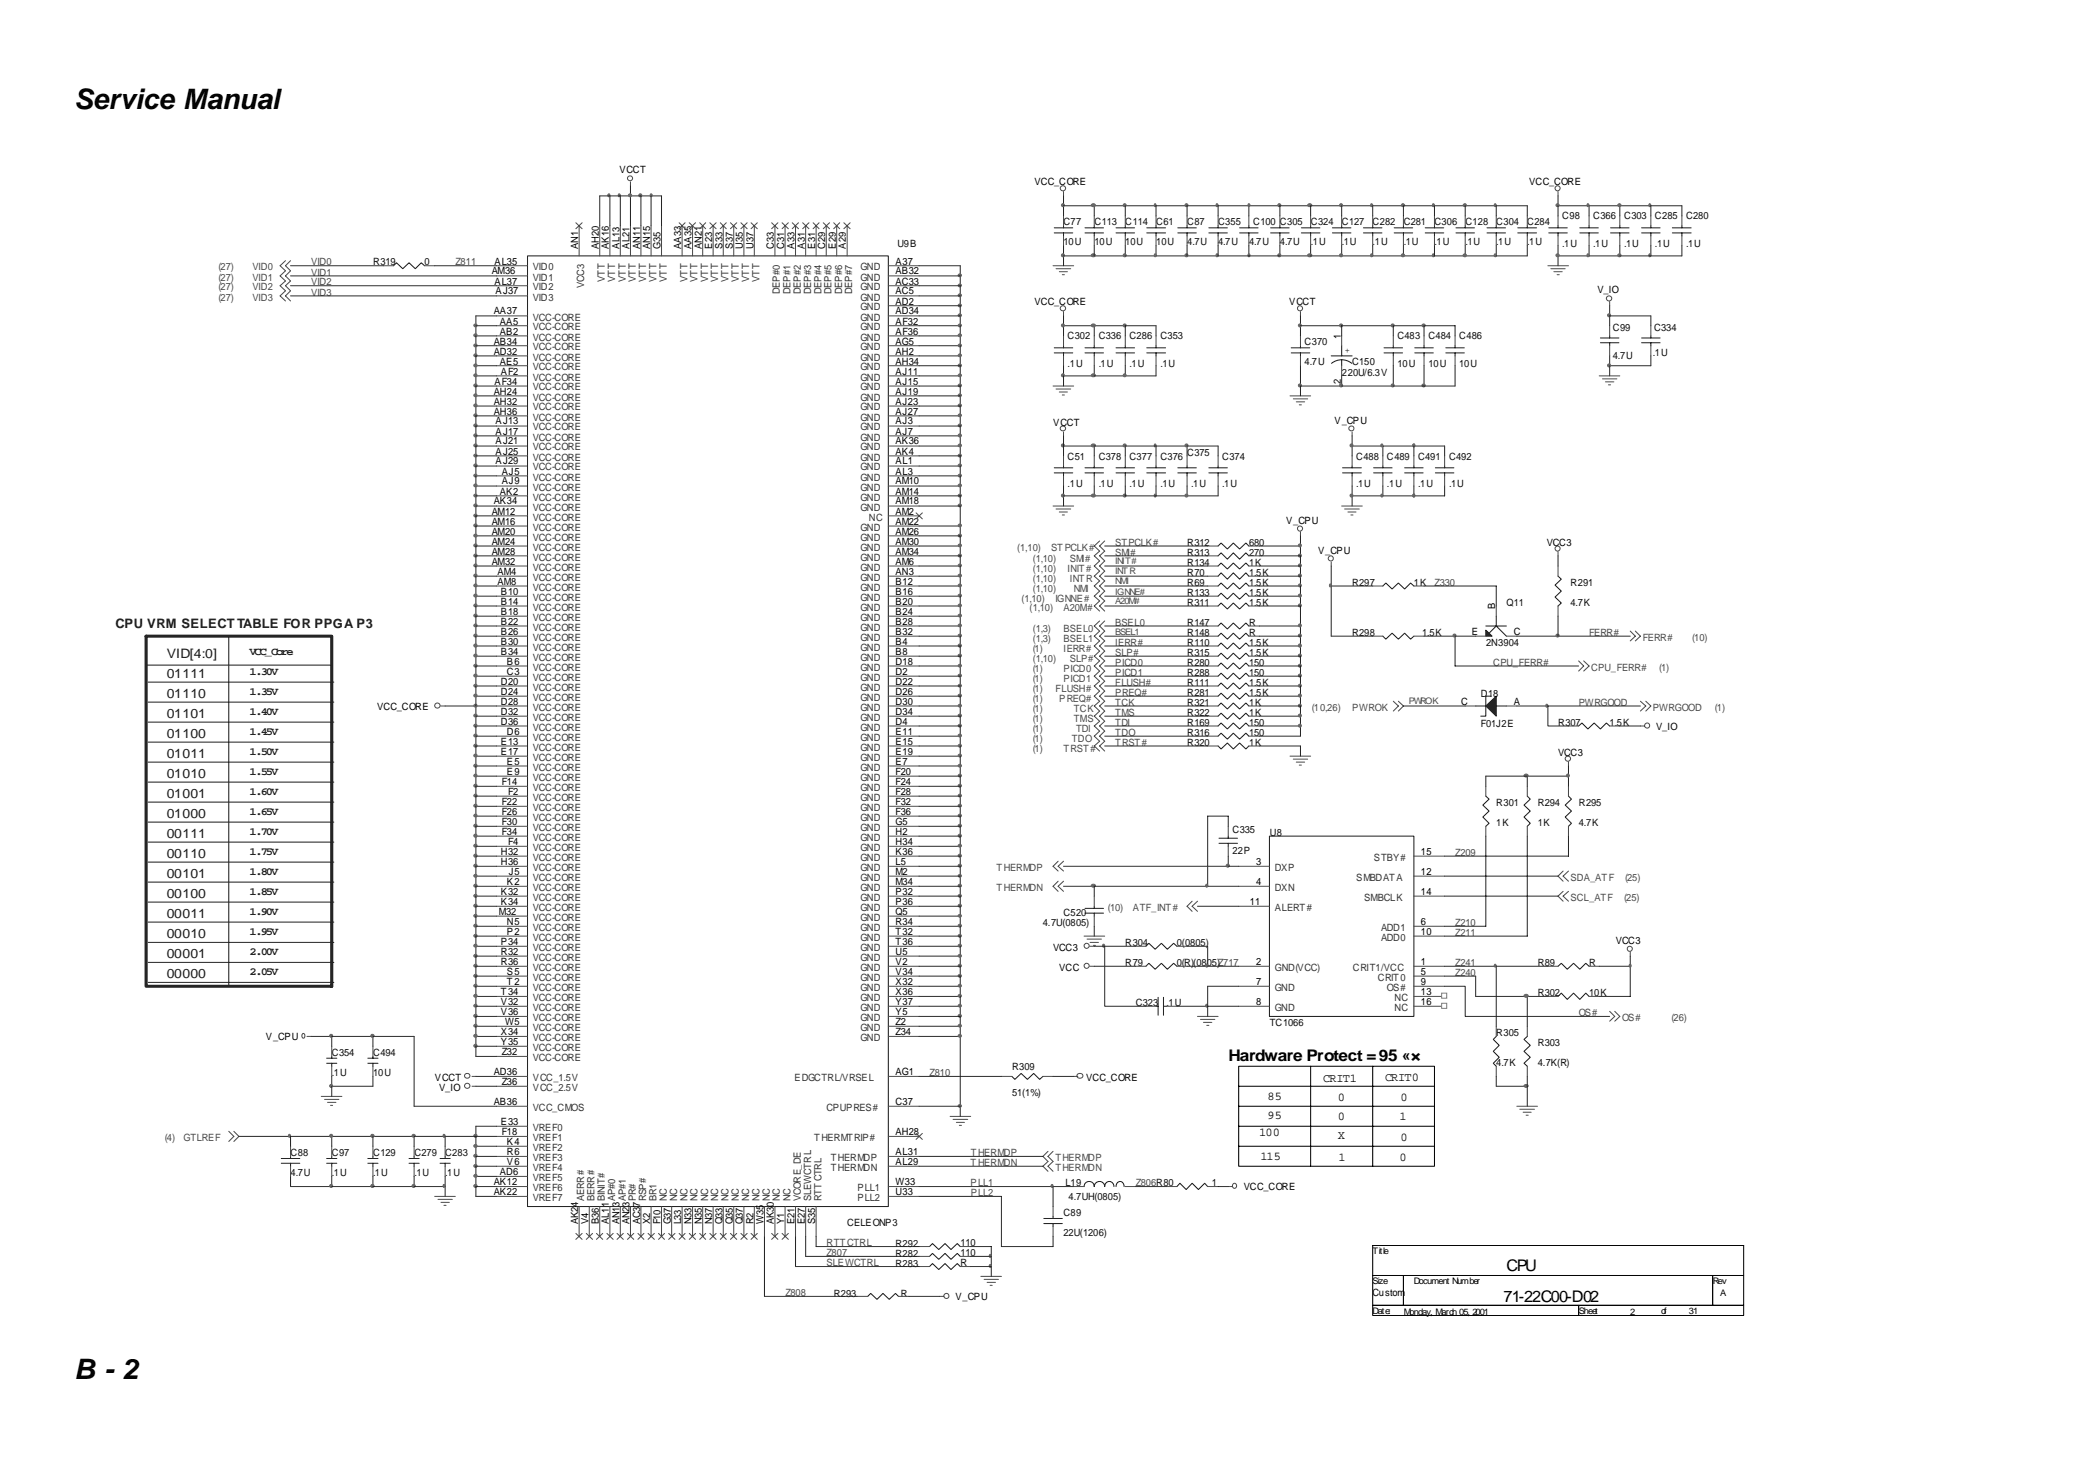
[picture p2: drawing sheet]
<svg xmlns="http://www.w3.org/2000/svg" width="297mm" height="210mm" viewBox="0 0 297 210" stroke-linecap="round" stroke-linejoin="round" font-family="sans-serif">
<defs><g id="words">
<g font-size="4">
<text x="10.5" y="15.4">Service Manual</text>
<text x="10.5" y="195.6">B - 2</text>
</g>
<g font-size="2.3">
<text x="174.3" y="150.5">Hardware Protect = 95 «×</text>
<text x="207.9" y="176.1">ÂÅ¤Ñ ¹q ¸£</text>
<text x="213.3" y="184.7">71-22C00-D02</text>
<text x="213.7" y="180.3">CPU</text>
</g>
<g font-size="1.8" fill="#1b1b1b">
<text x="16.4" y="89.1">CPU VRM SELECT TABLE FOR PPGA P3</text>
<text x="23.7" y="93.4">VID[4:0]</text>
<text x="23.7" y="96.2">01111</text>
<text x="23.7" y="99">01110</text>
<text x="23.7" y="101.9">01101</text>
<text x="23.7" y="104.7">01100</text>
<text x="23.7" y="107.5">01011</text>
<text x="23.7" y="110.4">01010</text>
<text x="23.7" y="113.2">01001</text>
<text x="23.7" y="116">01000</text>
<text x="23.7" y="118.9">00111</text>
<text x="23.7" y="121.7">00110</text>
<text x="23.7" y="124.6">00101</text>
<text x="23.7" y="127.4">00100</text>
<text x="23.7" y="130.2">00011</text>
<text x="23.7" y="133.1">00010</text>
<text x="23.7" y="135.9">00001</text>
<text x="23.7" y="138.7">00000</text>
</g>
<g font-size="1.7">
<text x="179.8" y="156">85</text>
<text x="187.7" y="153.4">CRIT1</text>
<text x="196.5" y="153.3">CRIT0</text>
<text x="178.6" y="161.1">100</text>
<text x="179.8" y="158.7">95</text>
<text x="189.8" y="156.1">0</text>
<text x="189.8" y="161.5">X</text>
<text x="189.8" y="158.8">0</text>
<text x="198.5" y="158.8">1</text>
<text x="198.7" y="161.8">0</text>
<text x="198.7" y="156.1">0</text>
<text x="178.8" y="164.5">115</text>
<text x="189.9" y="164.6">1</text>
<text x="198.5" y="164.6">0</text>
</g>
<g font-size="1.6" fill="#1b1b1b">
<text x="35.4" y="95.8">1.30V</text>
<text x="35.4" y="92.9">VCC_Core</text>
<text x="35.4" y="98.6">1.35V</text>
<text x="35.4" y="101.4">1.40V</text>
<text x="35.4" y="104.3">1.45V</text>
<text x="35.4" y="107.1">1.50V</text>
<text x="35.4" y="109.9">1.55V</text>
<text x="35.4" y="112.8">1.60V</text>
<text x="35.4" y="115.6">1.65V</text>
<text x="35.4" y="118.5">1.70V</text>
<text x="35.4" y="121.3">1.75V</text>
<text x="35.4" y="124.1">1.80V</text>
<text x="35.4" y="127">1.85V</text>
<text x="35.4" y="129.8">1.90V</text>
<text x="35.4" y="132.6">1.95V</text>
<text x="35.4" y="135.5">2.00V</text>
<text x="35.4" y="138.3">2.05V</text>
</g>
<g font-size="1.4">
<text x="87.9" y="24.6">VCCT</text>
<text x="146.8" y="26.3">VCC_CORE</text>
<text x="216.9" y="26.3">VCC_CORE</text>
<text x="82" y="35.3" transform="rotate(-90 82 35.3)">AN1</text>
<text x="84.9" y="35.3" transform="rotate(-90 84.9 35.3)">AH20</text>
<text x="86.4" y="35.3" transform="rotate(-90 86.4 35.3)">AK16</text>
<text x="87.9" y="35.3" transform="rotate(-90 87.9 35.3)">AL13</text>
<text x="89.3" y="35.3" transform="rotate(-90 89.3 35.3)">AL21</text>
<text x="90.8" y="35.3" transform="rotate(-90 90.8 35.3)">AN11</text>
<text x="92.2" y="35.3" transform="rotate(-90 92.2 35.3)">AN15</text>
<text x="93.7" y="35.3" transform="rotate(-90 93.7 35.3)">G35</text>
<text x="96.6" y="35.3" transform="rotate(-90 96.6 35.3)">AA33</text>
<text x="98.1" y="35.3" transform="rotate(-90 98.1 35.3)">AA35</text>
<text x="99.5" y="35.3" transform="rotate(-90 99.5 35.3)">AN21</text>
<text x="101" y="35.3" transform="rotate(-90 101 35.3)">E23</text>
<text x="102.5" y="35.3" transform="rotate(-90 102.5 35.3)">S33</text>
<text x="104" y="35.3" transform="rotate(-90 104 35.3)">S37</text>
<text x="105.4" y="35.3" transform="rotate(-90 105.4 35.3)">U35</text>
<text x="106.9" y="35.3" transform="rotate(-90 106.9 35.3)">U37</text>
<text x="109.8" y="35.3" transform="rotate(-90 109.8 35.3)">C33</text>
<text x="111.2" y="35.3" transform="rotate(-90 111.2 35.3)">C31</text>
<text x="112.7" y="35.3" transform="rotate(-90 112.7 35.3)">A33</text>
<text x="114.2" y="35.3" transform="rotate(-90 114.2 35.3)">A31</text>
<text x="115.6" y="35.3" transform="rotate(-90 115.6 35.3)">E31</text>
<text x="117.1" y="35.3" transform="rotate(-90 117.1 35.3)">C29</text>
<text x="118.6" y="35.3" transform="rotate(-90 118.6 35.3)">E29</text>
<text x="120" y="35.3" transform="rotate(-90 120 35.3)">A29</text>
<text x="69.7" y="38.9">AM36</text>
<text x="70.2" y="37.5">AL35</text>
<text x="70.2" y="40.4">AL37</text>
<text x="70.3" y="41.7">AJ37</text>
<text x="127" y="37.5">A37</text>
<text x="127" y="38.9">AB32</text>
<text x="127" y="40.4">AC33</text>
<text x="127" y="41.7">AC5</text>
<text x="226.6" y="41.6">V_IO</text>
<text x="70" y="44.6">AA37</text>
<text x="70.9" y="46">AA5</text>
<text x="70.9" y="47.5">AB2</text>
<text x="127" y="43.2">AD2</text>
<text x="127" y="44.6">AD34</text>
<text x="127" y="46">AF32</text>
<text x="127" y="47.5">AF36</text>
<text x="146.8" y="43.3">VCC_CORE</text>
<text x="182.9" y="43.3">VCCT</text>
<text x="70" y="48.9">AB34</text>
<text x="70" y="50.3">AD32</text>
<text x="70.9" y="51.7">AE5</text>
<text x="71.1" y="53.1">AF2</text>
<text x="127" y="48.9">AG5</text>
<text x="127" y="50.3">AH2</text>
<text x="127" y="51.7">AH34</text>
<text x="127" y="53.1">AJ11</text>
<text x="190.2" y="48.1" transform="rotate(-90 190.2 48.1)">1</text>
<text x="70" y="56">AH24</text>
<text x="70" y="57.4">AH32</text>
<text x="70" y="58.8">AH36</text>
<text x="70.2" y="54.5">AF34</text>
<text x="127" y="54.5">AJ15</text>
<text x="127" y="56">AJ19</text>
<text x="127" y="57.4">AJ23</text>
<text x="127" y="58.8">AJ27</text>
<text x="190.2" y="54.4" transform="rotate(-90 190.2 54.4)">2</text>
<text x="70.3" y="60.2">AJ13</text>
<text x="70.3" y="61.6">AJ17</text>
<text x="70.3" y="63">AJ21</text>
<text x="70.3" y="64.5">AJ25</text>
<text x="70.3" y="65.9">AJ29</text>
<text x="127" y="60.2">AJ3</text>
<text x="127" y="61.6">AJ7</text>
<text x="127" y="63">AK36</text>
<text x="127" y="64.5">AK4</text>
<text x="127" y="65.9">AL1</text>
<text x="149.4" y="60.4">VCCT</text>
<text x="189.3" y="60.1">V_CPU</text>
<text x="70" y="71.6">AK34</text>
<text x="70.9" y="70.2">AK2</text>
<text x="71.2" y="67.3">AJ5</text>
<text x="71.2" y="68.7">AJ9</text>
<text x="127" y="67.3">AL3</text>
<text x="127" y="68.7">AM10</text>
<text x="127" y="70.2">AM14</text>
<text x="127" y="71.6">AM18</text>
<text x="69.7" y="73">AM12</text>
<text x="69.7" y="74.4">AM16</text>
<text x="69.7" y="75.8">AM20</text>
<text x="69.7" y="77.3">AM24</text>
<text x="127" y="73">AM2</text>
<text x="127" y="74.4">AM22</text>
<text x="127" y="75.8">AM26</text>
<text x="127" y="77.3">AM30</text>
<text x="182.4" y="74.3">V_CPU</text>
<text x="219.4" y="77.4">VCC3</text>
<text x="69.7" y="78.7">AM28</text>
<text x="69.7" y="80.1">AM32</text>
<text x="70.6" y="81.5">AM4</text>
<text x="70.6" y="82.9">AM8</text>
<text x="127" y="78.7">AM34</text>
<text x="127" y="80.1">AM6</text>
<text x="127" y="81.5">AN3</text>
<text x="127" y="82.9">B12</text>
<text x="187" y="78.5">V_CPU</text>
<text x="71.1" y="84.3">B10</text>
<text x="71.1" y="85.8">B14</text>
<text x="71.1" y="87.2">B18</text>
<text x="71.1" y="88.6">B22</text>
<text x="127" y="84.3">B16</text>
<text x="127" y="85.8">B20</text>
<text x="127" y="87.2">B24</text>
<text x="127" y="88.6">B28</text>
<text x="212.1" y="86.4" transform="rotate(-90 212.1 86.4)">B</text>
<text x="71.1" y="90">B26</text>
<text x="71.1" y="91.4">B30</text>
<text x="71.1" y="92.8">B34</text>
<text x="71.9" y="94.3">B6</text>
<text x="71.9" y="95.7">C3</text>
<text x="127" y="90">B32</text>
<text x="127" y="91.4">B4</text>
<text x="127" y="92.8">B8</text>
<text x="127" y="94.3">D18</text>
<text x="127" y="95.7">D2</text>
<text x="208.8" y="90">E</text>
<text x="214.7" y="90">C</text>
<text x="53.5" y="100.7">VCC_CORE</text>
<text x="71.1" y="97.1">D20</text>
<text x="71.1" y="98.5">D24</text>
<text x="71.1" y="100">D28</text>
<text x="71.1" y="101.4">D32</text>
<text x="127" y="97.1">D22</text>
<text x="127" y="98.5">D26</text>
<text x="127" y="100">D30</text>
<text x="127" y="101.4">D34</text>
<text x="207.3" y="100">C</text>
<text x="214.7" y="100">A</text>
<text x="71.1" y="102.8">D36</text>
<text x="71.1" y="105.6">E13</text>
<text x="71.1" y="107.1">E17</text>
<text x="71.9" y="104.2">D6</text>
<text x="127" y="102.8">D4</text>
<text x="127" y="104.2">E11</text>
<text x="127" y="105.6">E15</text>
<text x="127" y="107.1">E19</text>
<text x="221" y="107.2">VCC3</text>
<text x="234.9" y="103.5">V_IO</text>
<text x="71.2" y="111.3">F14</text>
<text x="71.9" y="108.5">E5</text>
<text x="71.9" y="109.9">E9</text>
<text x="72.1" y="112.7">F2</text>
<text x="127" y="108.5">E7</text>
<text x="127" y="109.9">F20</text>
<text x="127" y="111.3">F24</text>
<text x="127" y="112.7">F28</text>
<text x="71.2" y="114.1">F22</text>
<text x="71.2" y="115.6">F26</text>
<text x="71.2" y="117">F30</text>
<text x="71.2" y="118.4">F34</text>
<text x="72.1" y="119.8">F4</text>
<text x="127" y="114.1">F32</text>
<text x="127" y="115.6">F36</text>
<text x="127" y="117">G5</text>
<text x="127" y="118.4">H2</text>
<text x="127" y="119.8">H34</text>
<text x="71.1" y="121.2">H32</text>
<text x="71.1" y="122.6">H36</text>
<text x="71.9" y="125.5">K2</text>
<text x="72.2" y="124.1">J5</text>
<text x="127" y="121.2">K36</text>
<text x="127" y="122.6">L5</text>
<text x="127" y="124.1">M2</text>
<text x="127" y="125.5">M34</text>
<text x="178.2" y="122.6">3</text>
<text x="178.2" y="125.5">4</text>
<text x="201.6" y="121.2">15</text>
<text x="201.6" y="124.1">12</text>
<text x="70.8" y="129.8">M32</text>
<text x="71.1" y="126.9">K32</text>
<text x="71.1" y="128.3">K34</text>
<text x="71.9" y="131.2">N5</text>
<text x="127" y="126.9">P32</text>
<text x="127" y="128.3">P36</text>
<text x="127" y="129.8">Q5</text>
<text x="127" y="131.2">R34</text>
<text x="177.3" y="128.3">11</text>
<text x="201.6" y="126.9">14</text>
<text x="201.6" y="131.2">6</text>
<text x="71.1" y="134">P34</text>
<text x="71.1" y="135.4">R32</text>
<text x="71.1" y="136.9">R36</text>
<text x="71.9" y="132.6">P2</text>
<text x="127" y="132.6">T32</text>
<text x="127" y="134">T36</text>
<text x="127" y="135.4">U5</text>
<text x="127" y="136.9">V2</text>
<text x="149.4" y="134.9">VCC3</text>
<text x="150.3" y="137.7">VCC</text>
<text x="178.2" y="136.9">2</text>
<text x="201.6" y="132.6">10</text>
<text x="201.6" y="136.9">1</text>
<text x="229.2" y="133.9">VCC3</text>
<text x="71.1" y="141.1">T34</text>
<text x="71.1" y="142.5">V32</text>
<text x="71.1" y="143.9">V36</text>
<text x="71.9" y="138.3">S5</text>
<text x="71.9" y="139.7">T 2</text>
<text x="127" y="138.3">V34</text>
<text x="127" y="139.7">X32</text>
<text x="127" y="141.1">X36</text>
<text x="127" y="142.5">Y37</text>
<text x="127" y="143.9">Y5</text>
<text x="178.2" y="139.7">7</text>
<text x="178.2" y="142.5">8</text>
<text x="201.6" y="138.3">5</text>
<text x="201.6" y="139.7">9</text>
<text x="201.6" y="141.1">13</text>
<text x="201.6" y="142.5">16</text>
<text x="37.7" y="147.5">V_CPU</text>
<text x="71.1" y="146.8">X34</text>
<text x="71.1" y="148.2">Y35</text>
<text x="71.2" y="149.6">Z32</text>
<text x="71.7" y="145.4">W5</text>
<text x="127" y="145.4">Z2</text>
<text x="127" y="146.8">Z34</text>
<text x="61.7" y="153.3">VCCT</text>
<text x="62.3" y="154.7">V_IO</text>
<text x="70" y="152.4">AD36</text>
<text x="71.2" y="153.9">Z36</text>
<text x="127" y="152.4">AG1</text>
<text x="154.1" y="153.3">VCC_CORE</text>
<text x="70" y="156.7">AB36</text>
<text x="71.1" y="159.6">E33</text>
<text x="71.2" y="161">F18</text>
<text x="127" y="156.7">C37</text>
<text x="127" y="161">AH28</text>
<text x="70.9" y="166.7">AD6</text>
<text x="71.9" y="162.4">K4</text>
<text x="71.9" y="163.8">R6</text>
<text x="71.9" y="165.2">V6</text>
<text x="127" y="163.8">AL31</text>
<text x="127" y="165.2">AL29</text>
<text x="70" y="168.1">AK12</text>
<text x="70" y="169.5">AK22</text>
<text x="82" y="173.7" transform="rotate(-90 82 173.7)">AK24</text>
<text x="83.5" y="173.7" transform="rotate(-90 83.5 173.7)">V4</text>
<text x="84.9" y="173.7" transform="rotate(-90 84.9 173.7)">B36</text>
<text x="86.4" y="173.7" transform="rotate(-90 86.4 173.7)">AL11</text>
<text x="87.9" y="173.7" transform="rotate(-90 87.9 173.7)">AN13</text>
<text x="89.3" y="173.7" transform="rotate(-90 89.3 173.7)">AN23</text>
<text x="90.8" y="173.7" transform="rotate(-90 90.8 173.7)">AC37</text>
<text x="92.2" y="173.7" transform="rotate(-90 92.2 173.7)">X2</text>
<text x="93.7" y="173.7" transform="rotate(-90 93.7 173.7)">F10</text>
<text x="95.1" y="173.7" transform="rotate(-90 95.1 173.7)">G37</text>
<text x="96.6" y="173.7" transform="rotate(-90 96.6 173.7)">L33</text>
<text x="98.1" y="173.7" transform="rotate(-90 98.1 173.7)">N33</text>
<text x="99.5" y="173.7" transform="rotate(-90 99.5 173.7)">N35</text>
<text x="101" y="173.7" transform="rotate(-90 101 173.7)">N37</text>
<text x="102.5" y="173.7" transform="rotate(-90 102.5 173.7)">Q33</text>
<text x="104" y="173.7" transform="rotate(-90 104 173.7)">Q35</text>
<text x="105.4" y="173.7" transform="rotate(-90 105.4 173.7)">Q37</text>
<text x="106.9" y="173.7" transform="rotate(-90 106.9 173.7)">R2</text>
<text x="108.3" y="173.7" transform="rotate(-90 108.3 173.7)">W35</text>
<text x="109.8" y="173.7" transform="rotate(-90 109.8 173.7)">AK30</text>
<text x="111.2" y="173.7" transform="rotate(-90 111.2 173.7)">Y1</text>
<text x="112.7" y="173.7" transform="rotate(-90 112.7 173.7)">E21</text>
<text x="114.2" y="173.7" transform="rotate(-90 114.2 173.7)">E27</text>
<text x="115.6" y="173.7" transform="rotate(-90 115.6 173.7)">S35</text>
<text x="127" y="168.1">W33</text>
<text x="127" y="169.5">U33</text>
<text x="176.4" y="168.8">VCC_CORE</text>
<text x="135.5" y="184.4">V_CPU</text>
<text x="194.7" y="183.8">Custom</text>
</g>
<g font-size="1.4" fill="#0d0d0d">
<text x="127.3" y="35">U9B</text>
<text x="150.9" y="32">C77</text>
<text x="150.9" y="34.8">10U</text>
<text x="155.3" y="32">C113</text>
<text x="155.3" y="34.8">10U</text>
<text x="159.6" y="32">C114</text>
<text x="159.6" y="34.8">10U</text>
<text x="164" y="32">C61</text>
<text x="164" y="34.8">10U</text>
<text x="168.4" y="32">C87</text>
<text x="168.4" y="34.8">4.7U</text>
<text x="172.8" y="32">C355</text>
<text x="172.8" y="34.8">4.7U</text>
<text x="177.2" y="34.8">4.7U</text>
<text x="177.8" y="32">C100 C305</text>
<text x="181.5" y="34.8">4.7U</text>
<text x="186" y="32">C324</text>
<text x="186" y="34.8">.1U</text>
<text x="190.4" y="32">C127</text>
<text x="190.4" y="34.8">.1U</text>
<text x="194.7" y="32">C282</text>
<text x="194.7" y="34.8">.1U</text>
<text x="199.1" y="32">C281</text>
<text x="199.1" y="34.8">.1U</text>
<text x="203.5" y="32">C306</text>
<text x="203.5" y="34.8">.1U</text>
<text x="207.9" y="32">C128</text>
<text x="207.9" y="34.8">.1U</text>
<text x="212.2" y="32">C304</text>
<text x="212.2" y="34.8">.1U</text>
<text x="216.6" y="32">C284</text>
<text x="216.6" y="34.8">.1U</text>
<text x="221.6" y="31.1">C98</text>
<text x="221.6" y="35.1">.1U</text>
<text x="226" y="31.1">C366</text>
<text x="226" y="35.1">.1U</text>
<text x="230.4" y="31.1">C303</text>
<text x="230.4" y="35.1">.1U</text>
<text x="234.8" y="31.1">C285</text>
<text x="234.8" y="35.1">.1U</text>
<text x="239.2" y="31.1">C280</text>
<text x="239.2" y="35.1">.1U</text>
<text x="52.9" y="37.6">R319</text>
<text x="60.2" y="37.6">0</text>
<text x="228.8" y="47">C99</text>
<text x="234.6" y="47">C334</text>
<text x="151.4" y="48.1">C302</text>
<text x="151.4" y="52.1">.1U</text>
<text x="155.9" y="48.1">C336</text>
<text x="155.9" y="52.1">.1U</text>
<text x="160.2" y="48.1">C286</text>
<text x="160.2" y="52.1">.1U</text>
<text x="164.6" y="48.1">C353</text>
<text x="164.6" y="52.1">.1U</text>
<text x="185.1" y="48.9">C370</text>
<text x="185.1" y="51.7">4.7U</text>
<text x="190.4" y="53.3">220U/6.3V</text>
<text x="191.8" y="51.8">C150</text>
<text x="198.2" y="48.1">C483</text>
<text x="198.2" y="52.1">10U</text>
<text x="202.6" y="48.1">C484</text>
<text x="202.6" y="52.1">10U</text>
<text x="207" y="48.1">C486</text>
<text x="207" y="52.1">10U</text>
<text x="228.8" y="50.8">4.7U</text>
<text x="234.5" y="50.6">.1U</text>
<text x="151.4" y="65.2">C51</text>
<text x="155.9" y="65.2">C378</text>
<text x="160.2" y="65.2">C377</text>
<text x="164.6" y="65.2">C376</text>
<text x="168.4" y="64.6">C375</text>
<text x="173.4" y="65.2">C374</text>
<text x="192.4" y="65.2">C488</text>
<text x="196.7" y="65.2">C489</text>
<text x="201.1" y="65.2">C491</text>
<text x="205.6" y="65.2">C492</text>
<text x="151.4" y="69.1">.1U</text>
<text x="155.9" y="69.1">.1U</text>
<text x="160.2" y="69.1">.1U</text>
<text x="164.6" y="69.1">.1U</text>
<text x="169" y="69.1">.1U</text>
<text x="173.4" y="69.1">.1U</text>
<text x="192.4" y="69.1">.1U</text>
<text x="196.7" y="69.1">.1U</text>
<text x="201.1" y="69.1">.1U</text>
<text x="205.6" y="69.1">.1U</text>
<text x="168.4" y="77.4">R312</text>
<text x="177.2" y="77.4">680</text>
<text x="168.4" y="83.1">R69</text>
<text x="168.4" y="78.8">R313</text>
<text x="168.4" y="80.2">R134</text>
<text x="168.4" y="81.6">R70</text>
<text x="177.2" y="83.1">1.5K</text>
<text x="177.2" y="78.8">270</text>
<text x="177.2" y="80.2">1K</text>
<text x="177.2" y="81.6">1.5K</text>
<text x="191.8" y="83.1">R297</text>
<text x="200.6" y="83.1">1K</text>
<text x="222.8" y="83.1">R291</text>
<text x="168.4" y="85.9">R311</text>
<text x="168.4" y="84.5">R133</text>
<text x="168.4" y="88.7">R147</text>
<text x="177.2" y="85.9">1.5K</text>
<text x="177.2" y="84.5">1.5K</text>
<text x="177.2" y="88.7">R</text>
<text x="213.7" y="85.9">Q11</text>
<text x="222.8" y="85.9">4.7K</text>
<text x="168.4" y="94.4">R280</text>
<text x="168.4" y="95.8">R288</text>
<text x="168.4" y="93">R315</text>
<text x="168.4" y="91.6">R110</text>
<text x="168.4" y="90.2">R148</text>
<text x="177.2" y="94.4">150</text>
<text x="177.2" y="95.8">150</text>
<text x="177.2" y="93">1.5K</text>
<text x="177.2" y="91.6">1.5K</text>
<text x="177.2" y="90.2">R</text>
<text x="191.8" y="90.2">R298</text>
<text x="201.7" y="90.2">1.5K</text>
<text x="210.8" y="91.6">2N3904</text>
<text x="168.4" y="97.2">R111</text>
<text x="168.4" y="101.5">R322</text>
<text x="168.4" y="100.1">R321</text>
<text x="168.4" y="98.7">R281</text>
<text x="177.2" y="97.2">1.5K</text>
<text x="177.2" y="101.5">1K</text>
<text x="177.2" y="100.1">1K</text>
<text x="177.2" y="98.7">1.5K</text>
<text x="210.1" y="98.8">D18</text>
<text x="168.4" y="104.4">R316</text>
<text x="168.4" y="102.9">R169</text>
<text x="168.4" y="105.8">R320</text>
<text x="177.2" y="104.4">150</text>
<text x="177.2" y="102.9">150</text>
<text x="177.2" y="105.8">1K</text>
<text x="210.1" y="103.1">F01J2E</text>
<text x="221" y="102.9">R307</text>
<text x="228.3" y="102.9">1.5K</text>
<text x="174.8" y="118.1">C335</text>
<text x="180.1" y="118.5">U8</text>
<text x="212.2" y="114.3">R301</text>
<text x="212.2" y="117.1">1K</text>
<text x="218.1" y="114.3">R294</text>
<text x="218.1" y="117.1">1K</text>
<text x="224" y="114.3">R295</text>
<text x="224" y="117.1">4.7K</text>
<text x="174.8" y="121.1">22P</text>
<text x="147.9" y="131.3">4.7U(0805)</text>
<text x="150.9" y="129.9">C520</text>
<text x="159.6" y="137">R79</text>
<text x="159.6" y="134.2">R304</text>
<text x="166.9" y="137">0(R)(0805)Z717</text>
<text x="166.9" y="134.2">0(0805)</text>
<text x="218.1" y="137">R89</text>
<text x="225.4" y="137">R</text>
<text x="161.1" y="142.7">C323</text>
<text x="165.5" y="142.7">.1U</text>
<text x="218.1" y="141.3">R302</text>
<text x="225.4" y="141.3">10K</text>
<text x="47.1" y="149.8">C354</text>
<text x="52.9" y="149.8">C494</text>
<text x="180.1" y="145.5">TC1066</text>
<text x="212.2" y="146.9">R305</text>
<text x="218.1" y="148.3">R303</text>
<text x="47.1" y="152.6">.1U</text>
<text x="52.9" y="152.6">10U</text>
<text x="143.6" y="151.8">R309</text>
<text x="143.6" y="155.5">51(1%)</text>
<text x="212.2" y="151.2">4.7K</text>
<text x="218.1" y="151.2">4.7K(R)</text>
<text x="41.2" y="164">C88</text>
<text x="41.2" y="166.8">4.7U</text>
<text x="47.1" y="164">C97</text>
<text x="47.1" y="166.8">.1U</text>
<text x="52.9" y="164">C129</text>
<text x="52.9" y="166.8">.1U</text>
<text x="58.8" y="164">C279</text>
<text x="58.8" y="166.8">.1U</text>
<text x="63.1" y="164">C283</text>
<text x="63.1" y="166.8">.1U</text>
<text x="120.2" y="173.9">CELEONP3</text>
<text x="150.9" y="172.5">C89</text>
<text x="151.2" y="168.2">L19</text>
<text x="151.6" y="170.2">4.7UH(0805)</text>
<text x="171.9" y="168.2">1</text>
<text x="127" y="176.9">R292</text>
<text x="127" y="179.7">R283</text>
<text x="127" y="178.3">R282</text>
<text x="136.3" y="176.7">110</text>
<text x="136.3" y="179.6">R</text>
<text x="136.3" y="178.1">110</text>
<text x="150.9" y="175.3">22U(1206)</text>
<text x="118.3" y="184">R293</text>
<text x="127.8" y="184">R</text>
</g>
<g font-size="1.4" fill="#4a4a4a">
<text x="31" y="38.4">(27)</text>
<text x="31" y="39.8">(27)</text>
<text x="31" y="41.2">(27)</text>
<text x="35.8" y="38.4">VID0</text>
<text x="35.8" y="39.8">VID1</text>
<text x="35.8" y="41.2">VID2</text>
<text x="44.1" y="37.6">VID0</text>
<text x="44.1" y="39.1">VID1</text>
<text x="44.1" y="40.5">VID2</text>
<text x="44.1" y="41.9">VID3</text>
<text x="64.6" y="37.6">Z811</text>
<text x="31" y="42.6">(27)</text>
<text x="35.8" y="42.6">VID3</text>
<text x="158.2" y="77.4">STPCLK#</text>
<text x="144.3" y="78.1">(1,10)</text>
<text x="146.5" y="82.5">(1,10)</text>
<text x="146.5" y="79.7">(1,10)</text>
<text x="146.5" y="83.9">(1,10)</text>
<text x="146.5" y="81.1">(1,10)</text>
<text x="149.1" y="78.1">ST PCLK#</text>
<text x="151.4" y="81.1">INIT#</text>
<text x="151.7" y="82.5">INTR</text>
<text x="151.7" y="79.7">SMI#</text>
<text x="152.3" y="83.9">NMI</text>
<text x="158.2" y="78.8">SMI#</text>
<text x="203.5" y="83.1">Z330</text>
<text x="144.9" y="85.4">(1,10)</text>
<text x="146" y="86.6">(1,10)</text>
<text x="146.5" y="89.6">(1,3)</text>
<text x="149.7" y="85.4">IGNNE#</text>
<text x="150.9" y="86.6">A20M#</text>
<text x="150.9" y="89.6">BSEL0</text>
<text x="158.2" y="88.7">BSEL0</text>
<text x="146.5" y="93.9">(1,10)</text>
<text x="146.5" y="92.4">(1)</text>
<text x="146.5" y="95.3">(1)</text>
<text x="146.5" y="91">(1,3)</text>
<text x="150.9" y="92.4">IERR#</text>
<text x="150.9" y="95.3">PICD0</text>
<text x="150.9" y="91">BSEL1</text>
<text x="151.7" y="93.9">SLP#</text>
<text x="158.2" y="94.4">PICD0</text>
<text x="158.2" y="95.8">PICD1</text>
<text x="158.2" y="91.6">IERR#</text>
<text x="158.2" y="93">SLP#</text>
<text x="211.8" y="94.4">CPU_FERR#</text>
<text x="225.4" y="90.2">FERR#</text>
<text x="225.7" y="95.1">CPU_FERR#</text>
<text x="233" y="90.9">FERR#</text>
<text x="235.4" y="95.1">(1)</text>
<text x="240.1" y="90.9">(10)</text>
<text x="146.5" y="99.5">(1)</text>
<text x="146.5" y="98.1">(1)</text>
<text x="146.5" y="96.7">(1)</text>
<text x="146.5" y="100.9">(1)</text>
<text x="149.7" y="98.1">FLUSH#</text>
<text x="150.3" y="99.5">PREQ#</text>
<text x="150.9" y="96.7">PICD1</text>
<text x="152.3" y="100.9">TCK</text>
<text x="158.2" y="97.2">FLUSH#</text>
<text x="158.2" y="98.7">PREQ#</text>
<text x="158.2" y="100.1">TCK</text>
<text x="158.2" y="101.5">TMS</text>
<text x="186.1" y="100.8">(10,26)</text>
<text x="191.8" y="100.8">PWROK</text>
<text x="224" y="100.1">PWRGOOD</text>
<text x="234.5" y="100.8">PWRGOOD</text>
<text x="243.3" y="100.8">(1)</text>
<text x="146.5" y="105.2">(1)</text>
<text x="146.5" y="102.4">(1)</text>
<text x="146.5" y="106.6">(1)</text>
<text x="146.5" y="103.8">(1)</text>
<text x="150.9" y="106.6">TRST#</text>
<text x="152" y="105.2">TDO</text>
<text x="152.3" y="102.4">TMS</text>
<text x="152.6" y="103.8">TDI</text>
<text x="158.2" y="105.8">TRST #</text>
<text x="158.2" y="102.9">TDI</text>
<text x="158.2" y="104.4">TDO</text>
<text x="141.4" y="123.5">THERMDP</text>
<text x="206.4" y="121.4">Z209</text>
<text x="222.8" y="124.9">SDA_ATF</text>
<text x="230.5" y="124.9">(25)</text>
<text x="141.4" y="126.4">THERMDN</text>
<text x="157.2" y="129.2">(10)</text>
<text x="160.7" y="129.2">ATF_INT#</text>
<text x="206.4" y="131.3">Z210</text>
<text x="222.8" y="127.8">SCL_ATF</text>
<text x="230.4" y="127.8">(25)</text>
<text x="206.4" y="137">Z241</text>
<text x="206.4" y="132.7">Z211</text>
<text x="206.4" y="138.4">Z240</text>
<text x="224" y="144.1">OS#</text>
<text x="230.1" y="144.8">OS#</text>
<text x="237.1" y="144.8">(26)</text>
<text x="131.8" y="152.6">Z810</text>
<text x="23.4" y="161.8">(4)</text>
<text x="26" y="161.8">GTLREF</text>
<text x="137.7" y="165.4">T HERMDN</text>
<text x="137.7" y="164">T HERMDP</text>
<text x="149.7" y="164.7">THERMDP</text>
<text x="149.7" y="166.1">THERMDN</text>
<text x="137.7" y="168.2">PLL1</text>
<text x="137.7" y="169.6">PLL2</text>
<text x="161.1" y="168.2">Z806R80</text>
<text x="117.2" y="179.6">SLEWCTRL</text>
<text x="117.2" y="176.7">RTTCTRL</text>
<text x="117.2" y="178.1">Z807</text>
<text x="111.4" y="183.8">Z808</text>
</g>
<g font-size="1.4" fill="#343434">
<text x="75.6" y="38.4">VID0</text>
<text x="75.6" y="39.8">VID1</text>
<text x="75.6" y="41.2">VID2</text>
<text x="82.9" y="40.8" transform="rotate(-90 82.9 40.8)">VCC3</text>
<text x="85.8" y="40" transform="rotate(-90 85.8 40)">VTT</text>
<text x="87.3" y="40" transform="rotate(-90 87.3 40)">VTT</text>
<text x="88.8" y="40" transform="rotate(-90 88.8 40)">VTT</text>
<text x="90.2" y="40" transform="rotate(-90 90.2 40)">VTT</text>
<text x="91.7" y="40" transform="rotate(-90 91.7 40)">VTT</text>
<text x="93.1" y="40" transform="rotate(-90 93.1 40)">VTT</text>
<text x="94.6" y="40" transform="rotate(-90 94.6 40)">VTT</text>
<text x="97.5" y="40" transform="rotate(-90 97.5 40)">VTT</text>
<text x="99" y="40" transform="rotate(-90 99 40)">VTT</text>
<text x="100.4" y="40" transform="rotate(-90 100.4 40)">VTT</text>
<text x="101.9" y="40" transform="rotate(-90 101.9 40)">VTT</text>
<text x="103.4" y="40" transform="rotate(-90 103.4 40)">VTT</text>
<text x="104.8" y="40" transform="rotate(-90 104.8 40)">VTT</text>
<text x="106.3" y="40" transform="rotate(-90 106.3 40)">VTT</text>
<text x="107.7" y="40" transform="rotate(-90 107.7 40)">VTT</text>
<text x="110.6" y="41.7" transform="rotate(-90 110.6 41.7)">DEP#0</text>
<text x="112.1" y="41.7" transform="rotate(-90 112.1 41.7)">DEP#1</text>
<text x="113.6" y="41.7" transform="rotate(-90 113.6 41.7)">DEP#2</text>
<text x="115" y="41.7" transform="rotate(-90 115 41.7)">DEP#3</text>
<text x="116.5" y="41.7" transform="rotate(-90 116.5 41.7)">DEP#4</text>
<text x="118" y="41.7" transform="rotate(-90 118 41.7)">DEP#5</text>
<text x="119.4" y="41.7" transform="rotate(-90 119.4 41.7)">DEP#6</text>
<text x="120.9" y="41.7" transform="rotate(-90 120.9 41.7)">DEP#7</text>
<text x="122.1" y="38.4">GND</text>
<text x="122.1" y="39.8">GND</text>
<text x="122.1" y="41.2">GND</text>
<text x="75.6" y="42.6">VID3</text>
<text x="75.6" y="45.5">VCC-CORE</text>
<text x="75.6" y="46.9">VCC-CORE</text>
<text x="122.1" y="42.6">GND</text>
<text x="122.1" y="44">GND</text>
<text x="122.1" y="45.5">GND</text>
<text x="122.1" y="46.9">GND</text>
<text x="75.6" y="48.3">VCC-CORE</text>
<text x="75.6" y="49.7">VCC-CORE</text>
<text x="75.6" y="51.1">VCC-CORE</text>
<text x="75.6" y="52.5">VCC-CORE</text>
<text x="75.6" y="54">VCC-CORE</text>
<text x="122.1" y="48.3">GND</text>
<text x="122.1" y="49.7">GND</text>
<text x="122.1" y="51.1">GND</text>
<text x="122.1" y="52.5">GND</text>
<text x="122.1" y="54">GND</text>
<text x="75.6" y="55.4">VCC-CORE</text>
<text x="75.6" y="56.8">VCC-CORE</text>
<text x="75.6" y="58.2">VCC-CORE</text>
<text x="75.6" y="59.7">VCC-CORE</text>
<text x="122.1" y="55.4">GND</text>
<text x="122.1" y="56.8">GND</text>
<text x="122.1" y="58.2">GND</text>
<text x="122.1" y="59.7">GND</text>
<text x="75.6" y="61.1">VCC-CORE</text>
<text x="75.6" y="62.5">VCC-CORE</text>
<text x="75.6" y="63.9">VCC-CORE</text>
<text x="75.6" y="65.3">VCC-CORE</text>
<text x="122.1" y="61">GND</text>
<text x="122.1" y="62.5">GND</text>
<text x="122.1" y="63.9">GND</text>
<text x="122.1" y="65.3">GND</text>
<text x="75.6" y="66.7">VCC-CORE</text>
<text x="75.6" y="68.2">VCC-CORE</text>
<text x="75.6" y="69.6">VCC-CORE</text>
<text x="75.6" y="71">VCC-CORE</text>
<text x="122.1" y="66.7">GND</text>
<text x="122.1" y="68.2">GND</text>
<text x="122.1" y="69.6">GND</text>
<text x="122.1" y="71">GND</text>
<text x="75.6" y="72.4">VCC-CORE</text>
<text x="75.6" y="73.8">VCC-CORE</text>
<text x="75.6" y="75.3">VCC-CORE</text>
<text x="75.6" y="76.7">VCC-CORE</text>
<text x="122.1" y="72.4">GND</text>
<text x="122.1" y="75.3">GND</text>
<text x="122.1" y="76.7">GND</text>
<text x="123.3" y="73.8">NC</text>
<text x="75.6" y="78.1">VCC-CORE</text>
<text x="75.6" y="79.5">VCC-CORE</text>
<text x="75.6" y="80.9">VCC-CORE</text>
<text x="75.6" y="82.3">VCC-CORE</text>
<text x="75.6" y="83.8">VCC-CORE</text>
<text x="122.1" y="78.1">GND</text>
<text x="122.1" y="79.5">GND</text>
<text x="122.1" y="80.9">GND</text>
<text x="122.1" y="82.3">GND</text>
<text x="122.1" y="83.8">GND</text>
<text x="75.6" y="85.2">VCC-CORE</text>
<text x="75.6" y="86.6">VCC-CORE</text>
<text x="75.6" y="88">VCC-CORE</text>
<text x="75.6" y="89.5">VCC-CORE</text>
<text x="122.1" y="85.2">GND</text>
<text x="122.1" y="86.6">GND</text>
<text x="122.1" y="88">GND</text>
<text x="122.1" y="89.5">GND</text>
<text x="75.6" y="90.9">VCC-CORE</text>
<text x="75.6" y="92.3">VCC-CORE</text>
<text x="75.6" y="93.7">VCC-CORE</text>
<text x="75.6" y="95.1">VCC-CORE</text>
<text x="122.1" y="90.9">GND</text>
<text x="122.1" y="92.3">GND</text>
<text x="122.1" y="93.7">GND</text>
<text x="122.1" y="95.1">GND</text>
<text x="75.6" y="96.5">VCC-CORE</text>
<text x="75.6" y="98">VCC-CORE</text>
<text x="75.6" y="99.4">VCC-CORE</text>
<text x="75.6" y="100.8">VCC-CORE</text>
<text x="122.1" y="96.5">GND</text>
<text x="122.1" y="98">GND</text>
<text x="122.1" y="99.4">GND</text>
<text x="122.1" y="100.8">GND</text>
<text x="75.6" y="102.2">VCC-CORE</text>
<text x="75.6" y="103.6">VCC-CORE</text>
<text x="75.6" y="105.1">VCC-CORE</text>
<text x="75.6" y="106.5">VCC-CORE</text>
<text x="75.6" y="107.9">VCC-CORE</text>
<text x="122.1" y="102.2">GND</text>
<text x="122.1" y="103.6">GND</text>
<text x="122.1" y="105.1">GND</text>
<text x="122.1" y="106.5">GND</text>
<text x="122.1" y="107.9">GND</text>
<text x="75.6" y="109.3">VCC-CORE</text>
<text x="75.6" y="110.8">VCC-CORE</text>
<text x="75.6" y="112.1">VCC-CORE</text>
<text x="75.6" y="113.6">VCC-CORE</text>
<text x="122.1" y="109.3">GND</text>
<text x="122.1" y="110.7">GND</text>
<text x="122.1" y="112.1">GND</text>
<text x="122.1" y="113.6">GND</text>
<text x="75.6" y="115">VCC-CORE</text>
<text x="75.6" y="116.4">VCC-CORE</text>
<text x="75.6" y="117.8">VCC-CORE</text>
<text x="75.6" y="119.3">VCC-CORE</text>
<text x="122.1" y="115">GND</text>
<text x="122.1" y="116.4">GND</text>
<text x="122.1" y="117.8">GND</text>
<text x="122.1" y="119.3">GND</text>
<text x="75.6" y="120.7">VCC-CORE</text>
<text x="75.6" y="122.1">VCC-CORE</text>
<text x="75.6" y="123.5">VCC-CORE</text>
<text x="75.6" y="124.9">VCC-CORE</text>
<text x="122.1" y="120.7">GND</text>
<text x="122.1" y="122.1">GND</text>
<text x="122.1" y="123.5">GND</text>
<text x="122.1" y="124.9">GND</text>
<text x="180.8" y="123.5">DXP</text>
<text x="192.4" y="124.9">SMBDAT A</text>
<text x="194.9" y="122.1">STBY#</text>
<text x="75.6" y="126.4">VCC-CORE</text>
<text x="75.6" y="127.8">VCC-CORE</text>
<text x="75.6" y="129.2">VCC-CORE</text>
<text x="75.6" y="130.6">VCC-CORE</text>
<text x="122.1" y="126.4">GND</text>
<text x="122.1" y="127.8">GND</text>
<text x="122.1" y="129.2">GND</text>
<text x="122.1" y="130.6">GND</text>
<text x="180.8" y="126.4">DXN</text>
<text x="180.8" y="129.2">ALERT#</text>
<text x="193.5" y="127.8">SMBCLK</text>
<text x="75.6" y="132">VCC-CORE</text>
<text x="75.6" y="133.4">VCC-CORE</text>
<text x="75.6" y="134.9">VCC-CORE</text>
<text x="75.6" y="136.3">VCC-CORE</text>
<text x="75.6" y="137.7">VCC-CORE</text>
<text x="122.1" y="132">GND</text>
<text x="122.1" y="133.4">GND</text>
<text x="122.1" y="134.9">GND</text>
<text x="122.1" y="136.3">GND</text>
<text x="122.1" y="137.7">GND</text>
<text x="180.8" y="137.7">GND(VCC)</text>
<text x="191.9" y="137.7">CRIT1/VCC</text>
<text x="195.9" y="132">ADD1</text>
<text x="195.9" y="133.4">ADD0</text>
<text x="75.6" y="139.1">VCC-CORE</text>
<text x="75.6" y="140.6">VCC-CORE</text>
<text x="75.6" y="142">VCC-CORE</text>
<text x="75.6" y="143.4">VCC-CORE</text>
<text x="122.1" y="139.1">GND</text>
<text x="122.1" y="140.6">GND</text>
<text x="122.1" y="141.9">GND</text>
<text x="122.1" y="143.4">GND</text>
<text x="180.8" y="140.6">GND</text>
<text x="180.8" y="143.4">GND</text>
<text x="195.4" y="139.1">CRIT0</text>
<text x="196.7" y="140.6">OS#</text>
<text x="197.8" y="142">NC</text>
<text x="197.8" y="143.4">NC</text>
<text x="75.6" y="144.8">VCC-CORE</text>
<text x="75.6" y="146.2">VCC-CORE</text>
<text x="75.6" y="147.6">VCC-CORE</text>
<text x="75.6" y="149.1">VCC-CORE</text>
<text x="122.1" y="144.8">GND</text>
<text x="122.1" y="146.2">GND</text>
<text x="122.1" y="147.6">GND</text>
<text x="75.6" y="150.5">VCC-CORE</text>
<text x="75.6" y="153.3">VCC_1.5V</text>
<text x="75.6" y="154.7">VCC_2.5V</text>
<text x="112.7" y="153.3">EDGCTRL/VRSEL</text>
<text x="75.6" y="157.6">VCC_CMOS</text>
<text x="75.6" y="160.4">VREF0</text>
<text x="75.6" y="161.8">VREF1</text>
<text x="115.5" y="161.8">THERMTRIP#</text>
<text x="117.2" y="157.6">CPUPRES#</text>
<text x="75.6" y="163.2">VREF2</text>
<text x="75.6" y="164.7">VREF3</text>
<text x="75.6" y="166.1">VREF4</text>
<text x="75.6" y="167.5">VREF5</text>
<text x="117.8" y="164.7">THERMDP</text>
<text x="117.8" y="166.1">THERMDN</text>
<text x="75.6" y="168.9">VREF6</text>
<text x="75.6" y="170.4">VREF7</text>
<text x="82.9" y="170.4" transform="rotate(-90 82.9 170.4)">AERR#</text>
<text x="84.4" y="170.4" transform="rotate(-90 84.4 170.4)">BERR#</text>
<text x="85.8" y="170.4" transform="rotate(-90 85.8 170.4)">BINIT#</text>
<text x="87.3" y="170.4" transform="rotate(-90 87.3 170.4)">AP#0</text>
<text x="88.8" y="170.4" transform="rotate(-90 88.8 170.4)">AP#1</text>
<text x="90.2" y="170.4" transform="rotate(-90 90.2 170.4)">PR#</text>
<text x="91.7" y="170.4" transform="rotate(-90 91.7 170.4)">RSP#</text>
<text x="93.1" y="170.4" transform="rotate(-90 93.1 170.4)">BR1</text>
<text x="94.6" y="170.4" transform="rotate(-90 94.6 170.4)">NC</text>
<text x="96" y="170.4" transform="rotate(-90 96 170.4)">NC</text>
<text x="97.5" y="170.4" transform="rotate(-90 97.5 170.4)">NC</text>
<text x="99" y="170.4" transform="rotate(-90 99 170.4)">NC</text>
<text x="100.4" y="170.4" transform="rotate(-90 100.4 170.4)">NC</text>
<text x="101.9" y="170.4" transform="rotate(-90 101.9 170.4)">NC</text>
<text x="103.4" y="170.4" transform="rotate(-90 103.4 170.4)">NC</text>
<text x="104.8" y="170.4" transform="rotate(-90 104.8 170.4)">NC</text>
<text x="106.3" y="170.4" transform="rotate(-90 106.3 170.4)">NC</text>
<text x="107.7" y="170.4" transform="rotate(-90 107.7 170.4)">NC</text>
<text x="109.2" y="170.4" transform="rotate(-90 109.2 170.4)">NC</text>
<text x="110.6" y="170.4" transform="rotate(-90 110.6 170.4)">NC</text>
<text x="112.1" y="170.4" transform="rotate(-90 112.1 170.4)">NC</text>
<text x="113.6" y="170.4" transform="rotate(-90 113.6 170.4)">VCORE_DE</text>
<text x="115" y="170.4" transform="rotate(-90 115 170.4)">SLEWCTRL</text>
<text x="116.5" y="170.4" transform="rotate(-90 116.5 170.4)">RTTCTRL</text>
<text x="121.6" y="168.9">PLL1</text>
<text x="121.6" y="170.4">PLL2</text>
</g>
<text font-size="1.3" fill="#1b1b1b" x="190.8" y="50.1">+</text>
<g font-size="1.3" fill="#4a4a4a">
<text x="158.2" y="82.9">NMI</text>
<text x="158.2" y="80.1">INIT#</text>
<text x="158.2" y="81.5">INTR</text>
<text x="158.2" y="84.3">IGNNE#</text>
<text x="158.2" y="85.7">A20M#</text>
<text x="158.2" y="90">BSEL1</text>
<text x="199.8" y="99.9">PWROK</text>
</g>
<g font-size="1.3">
<text x="194.7" y="177.8">Title</text>
<text x="194.7" y="182.1">Size</text>
<text x="200.6" y="182.1">Document Number</text>
<text x="243" y="182.1">Rev</text>
<text x="244" y="183.8">A</text>
<text x="194.7" y="186.4">Date:</text>
<text x="199.1" y="186.5">Monday, March 05, 2001</text>
<text x="224" y="186.4">Sheet</text>
<text x="231.2" y="186.5">2</text>
<text x="235.7" y="186.4">of</text>
<text x="239.6" y="186.4">31</text>
</g>
</g></defs>
<path d="M194.7 173.8h52.6v2.8h-52.6zM194.7 176.6h52.6v4.3h-52.6zM194.7 180.9h4.4v4.2h-4.4zM194.7 185.1h29.2v1.5h-29.2zM199.1 180.9h43.8v4.2h-43.8zM223.9 185.1h23.4v1.5h-23.4zM242.9 180.9h4.4v4.2h-4.4z" fill="none" stroke="#000" stroke-width=".14"/>
<g fill="none" stroke="#4a4a4a" stroke-width=".14">
<path d="M40.5 37l-.8 .7 .8 .7-.8 .7 .8 .7-.8 .7 .8 .7-.8 .8 .8 .7M41.2 37l-.7 .7 .7 .7-.7 .7 .7 .7-.7 .7 .7 .7-.7 .8 .7 .7M54.4 37.7h1.4M60.2 37.7h1.5M70.4 37.7h4.4M70.4 39.1h4.4M82.2 32v4.3M85.1 32v4.3M86.5 32v4.3M88 32v4.3M89.4 25.8v.5M89.4 32v4.3"/>
<path d="M90.9 32v4.3M92.4 32v4.3M93.8 32v4.3M96.8 32v4.3M98.2 32v4.3M99.7 32v4.3M101.2 32v4.3M102.6 32v4.3M104.1 32v4.3M105.5 32v4.3M107 32v4.3M109.9 32v4.3"/>
<path d="M111.4 32v4.3M112.8 32v4.3M114.3 32v4.3M115.8 32v4.3M117.2 32v4.3M118.7 32v4.3M120.2 32v4.3M126 37.7h4.4M126 39.1h4.4M149.4 37.7h2.9M149.8 38.1h2.1M150.3 38.5h1.1"/>
<path d="M150.7 39h.3M150.9 27.2v.6M150.9 30.6v1.4M150.9 33.5v1.4M155.2 30.6v1.4M155.2 33.5v1.4M159.6 30.6v1.4M159.6 33.5v1.4M164 30.6v1.4M164 33.5v1.4M168.4 30.6v1.4M168.4 33.5v1.4"/>
<path d="M172.8 30.6v1.4M172.8 33.5v1.4M177.2 30.6v1.4M177.2 33.5v1.4M181.6 30.6v1.4M181.6 33.5v1.4M185.9 30.6v1.4M185.9 33.5v1.4M190.3 30.6v1.4M190.3 33.5v1.4M194.7 30.6v1.4M194.7 33.5v1.4"/>
<path d="M199.1 30.6v1.4M199.1 33.5v1.4M203.5 30.6v1.4M203.5 33.5v1.4M207.8 30.6v1.4M207.8 33.5v1.4M212.2 30.6v1.4M212.2 33.5v1.4M216.7 30.6v1.4M216.7 33.5v1.4M219.6 37.7h2.9M220 38.1h2"/>
<path d="M220.4 38.5h1.2M220.9 39h.3M221 27.2v.6M221 30.6v1.4M221 33.5v1.4M225.4 30.6v1.4M225.4 33.5v1.4M229.8 30.6v1.4M229.8 33.5v1.4M234.2 30.6v1.4M234.2 33.5v1.4M238.6 30.6v1.4"/>
<path d="M238.6 33.5v1.4M70.4 53.3h4.4M70.4 54.8h4.4M70.4 56.1h4.4M70.4 40.5h4.4M70.4 42h4.4M70.4 44.8h4.4M70.4 46.2h4.4M70.4 47.6h4.4M70.4 49h4.4M70.4 50.5h4.4M70.4 51.9h4.4"/>
<path d="M70.4 57.6h4.4M70.4 59h4.4M126 53.3h4.4M126 54.8h4.4M126 56.1h4.4M126 40.5h4.4M126 42h4.4M126 44.8h4.4M126 46.2h4.4M126 47.6h4.4M126 49h4.4M126 50.5h4.4"/>
<path d="M126 51.9h4.4M126 57.6h4.4M126 59h4.4M126 43.4h4.4M149.4 54.8h2.9M149.8 55.2h2.1M150.3 55.6h1.1M150.7 56h.3M150.9 44.2v.6M150.9 47.6v1.4M150.9 50.5v1.4M155.2 47.6v1.4"/>
<path d="M155.2 50.5v1.4M159.6 47.6v1.4M159.6 50.5v1.4M164 47.6v1.4M164 50.5v1.4M183 56.1h2.9M183.5 56.6h2M183.9 57h1.2M184.3 57.4h.3M184.5 44.2v.6M226.9 53.3h2.9M227.3 53.7h2.1"/>
<path d="M227.7 54.2h1.2M228.2 54.6h.3M228.3 42.8v.6M228.3 46.2v1.4M228.3 49v1.5M234.2 46.2v1.4M234.2 49v1.5M70.4 71.8h4.4M70.4 78.8h4.4M70.4 77.4h4.4M70.4 60.4h4.4M70.4 61.8h4.4"/>
<path d="M70.4 63.3h4.4M70.4 64.7h4.4M70.4 66.1h4.4M70.4 67.5h4.4M70.4 68.9h4.4M70.4 70.3h4.4M70.4 73.2h4.4M70.4 74.6h4.4M70.4 76h4.4M126 71.8h4.4M126 78.8h4.4M126 77.4h4.4"/>
<path d="M126 60.4h4.4M126 61.8h4.4M126 63.3h4.4M126 64.7h4.4M126 66.1h4.4M126 67.5h4.4M126 68.9h4.4M126 70.3h4.4M126 73.2h4.4M126 74.6h4.4M126 76h4.4M149.4 71.8h2.9"/>
<path d="M149.8 72.2h2.1M150.3 72.6h1.1M150.7 73h.3M150.9 61.3v.5M150.9 64.7v1.4M150.9 67.5v1.4M155.2 64.7v1.4M155.2 67.5v1.4M156 76.7l-.8 .7 .8 .8-.8 .6 .8 .8-.8 .7 .8 .7-.8 .7 .8 .7-.8 .7 .8 .7-.8 .8 .8 .6-.8 .7 .8 .8M156.7 76.7l-.7 .7 .7 .8-.7 .6 .7 .8-.7 .7 .7 .7-.7 .7 .7 .7-.7 .7 .7 .7-.7 .8 .7 .6-.7 .7 .7 .8M159.6 64.7v1.4M159.6 67.5v1.4"/>
<path d="M164 64.7v1.4M164 67.5v1.4M168.4 64.7v1.4M168.4 67.5v1.4M171.3 78.8h1.5M171.3 77.4h1.5M172.8 64.7v1.4M172.8 67.5v1.4M177.2 78.8h1.4M177.2 77.4h1.4M184.5 75.5v.5M188.8 79.7v.6"/>
<path d="M190.3 71.8h2.9M190.7 72.2h2.1M191.2 72.6h1.1M191.6 73h.3M191.8 61.3v.5M221 78.3v.5M70.4 83.1h4.4M70.4 85.9h4.4M70.4 84.6h4.4M70.4 80.3h4.4M70.4 81.7h4.4M70.4 94.5h4.4"/>
<path d="M70.4 95.9h4.4M70.4 97.3h4.4M70.4 98.7h4.4M70.4 93.1h4.4M70.4 91.6h4.4M70.4 90.2h4.4M70.4 88.8h4.4M70.4 87.4h4.4M126 83.1h4.4M126 85.9h4.4M126 84.6h4.4M126 80.3h4.4"/>
<path d="M126 81.7h4.4M126 94.5h4.4M126 95.9h4.4M126 97.3h4.4M126 98.7h4.4M126 93.1h4.4M126 91.6h4.4M126 90.2h4.4M126 88.8h4.4M126 87.4h4.4M156 88.1l-.8 .7 .8 .7-.8 .7 .8 .7-.8 .7 .8 .7-.8 .8 .8 .6-.8 .8 .8 .7-.8 .7 .8 .7-.8 .7 .8 .7-.8 .7 .8 .8-.8 .6 .8 .7-.8 .8 .8 .7-.8 .7 .8 .7-.8 .7 .8 .7-.8 .7 .8 .7M156.7 88.1l-.7 .7 .7 .7-.7 .7 .7 .7-.7 .7 .7 .7-.7 .8 .7 .6-.7 .8 .7 .7-.7 .7 .7 .7-.7 .7 .7 .7-.7 .7 .7 .8-.7 .6 .7 .7-.7 .8 .7 .7-.7 .7 .7 .7-.7 .7 .7 .7-.7 .7 .7 .7"/>
<path d="M171.3 83.1h1.5M171.3 85.9h1.5M171.3 84.6h1.5M171.3 80.3h1.5M171.3 81.7h1.5M171.3 94.5h1.5M171.3 95.9h1.5M171.3 97.3h1.5M171.3 98.7h1.5M171.3 93.1h1.5M171.3 91.6h1.5M171.3 90.2h1.5"/>
<path d="M171.3 88.8h1.5M177.2 83.1h1.4M177.2 85.9h1.4M177.2 84.6h1.4M177.2 80.3h1.4M177.2 81.7h1.4M177.2 94.5h1.4M177.2 95.9h1.4M177.2 97.3h1.4M177.2 98.7h1.4M177.2 93.1h1.4M177.2 91.6h1.4"/>
<path d="M177.2 90.2h1.4M177.2 88.8h1.4M194.7 83.1h1.5M194.7 90.2h1.5M197.6 99.5l.8 .6-.8 .7M198.4 99.5l.7 .6-.7 .7M200.6 83.1h1.4M200.6 90.2h1.4M209.3 90.2h1.5M212.2 85.9v1.5M213.7 90.2h1.5M221 80.3v1.4"/>
<path d="M221 85.9v1.5M223.9 93.7l.8 .8-.8 .7M224.7 93.7l.7 .8-.7 .7M231.3 89.5l.7 .7-.7 .7M232 89.5l.7 .7-.7 .7M232.7 99.5l.8 .6-.8 .7M233.5 99.5l.7 .6-.7 .7M62.6 100.1h.5M70.4 107.2h4.4M70.4 103h4.4M70.4 100.1h4.4M70.4 104.4h4.4"/>
<path d="M70.4 101.6h4.4M70.4 105.8h4.4M70.4 108.6h4.4M70.4 110.1h4.4M70.4 111.5h4.4M70.4 112.9h4.4M70.4 114.4h4.4M70.4 115.8h4.4M70.4 117.2h4.4M70.4 118.6h4.4M126 107.2h4.4M126 103h4.4"/>
<path d="M126 100.1h4.4M126 104.4h4.4M126 101.6h4.4M126 105.8h4.4M126 108.6h4.4M126 110.1h4.4M126 111.5h4.4M126 112.9h4.4M126 114.4h4.4M126 115.8h4.4M126 117.2h4.4M126 118.6h4.4"/>
<path d="M171.3 103h1.5M171.3 100.1h1.5M171.3 104.4h1.5M171.3 101.6h1.5M171.3 105.8h1.5M174.2 117.2v1.4M177.2 103h1.4M177.2 100.1h1.4M177.2 104.4h1.4M177.2 101.6h1.4M177.2 105.8h1.4M183 107.2h2.9"/>
<path d="M183.5 107.7h2M183.9 108.1h1.2M184.3 108.5h.3M207.8 100.1h1.5M210.8 111.5v1.4M210.8 117.2v1.4M213.7 100.1h1.5M216.7 111.5v1.4M216.7 117.2v1.4M222.5 103h1.4M222.5 108.1v.5M222.5 111.5v1.4"/>
<path d="M222.5 117.2v1.4M228.3 103h1.5M232.7 103h.6M70.4 134.2h4.4M70.4 132.8h4.4M70.4 137h4.4M70.4 120h4.4M70.4 121.4h4.4M70.4 122.9h4.4M70.4 124.3h4.4M70.4 125.7h4.4M70.4 127.1h4.4"/>
<path d="M70.4 128.5h4.4M70.4 129.9h4.4M70.4 131.4h4.4M70.4 135.6h4.4M70.4 138.4h4.4M70.4 139.9h4.4M126 134.2h4.4M126 132.8h4.4M126 137h4.4M126 120h4.4M126 121.4h4.4M126 122.9h4.4"/>
<path d="M126 124.3h4.4M126 125.7h4.4M126 127.1h4.4M126 128.5h4.4M126 129.9h4.4M126 131.4h4.4M126 135.6h4.4M126 138.4h4.4M126 139.9h4.4M150.1 122.1l-.7 .8 .7 .6M150.1 125l-.7 .7 .7 .7M150.9 122.1l-.8 .8 .8 .6"/>
<path d="M150.9 125l-.8 .7 .8 .7M153.8 132.8h2.9M154.2 133.2h2M154.6 134.2h.6M154.6 133.7h1.2M154.6 137h.6M155.1 134.1h.3M161.1 134.2h1.4M161.1 137h1.4M166.9 134.2h1.5M166.9 137h1.5M169.1 127.8l-.7 .7 .7 .8"/>
<path d="M169.9 127.8l-.8 .7 .8 .8M174.2 120v1.4M175.7 137h4.4M175.7 122.9h4.4M175.7 125.7h4.4M175.7 128.5h4.4M175.7 139.9h4.4M200.6 132.8h4.3M200.6 137h4.3M200.6 121.4h4.3M200.6 124.3h4.3M200.6 127.1h4.3"/>
<path d="M200.6 131.4h4.3M200.6 138.4h4.3M200.6 139.9h4.3M219.6 137h1.4M221.7 123.5l-.7 .8 .7 .7M221.7 126.4l-.7 .7 .7 .7M222.5 123.5l-.8 .8 .8 .7M222.5 126.4l-.8 .7 .8 .7M225.4 137h1.5M231.3 135.1v.5M42.9 146.6a.3 .3 0 0 1 .3 .3 .3 .3 0 0 1-.3 .3l-.1-.3zM43.5 147h.6"/>
<path d="M45.6 155.5h2.9M46 155.9h2.1M46.5 156.3h1.1M46.9 156.8h.3M47.1 148.4v1.4M47.1 151.2v1.5M67 152.7h.5M67 154.1h.5M70.4 152.7h4.4M70.4 154.1h4.4M70.4 147h4.4M70.4 144.2h4.4"/>
<path d="M70.4 156.9h4.4M70.4 141.3h4.4M70.4 142.7h4.4M70.4 145.6h4.4M70.4 148.4h4.4M70.4 149.8h4.4M70.4 159.7h4.4M126 152.7h4.4M126 147h4.4M126 144.2h4.4M126 156.9h4.4M126 141.3h4.4"/>
<path d="M126 142.7h4.4M126 145.6h4.4M134.8 158.3h2.9M135.2 158.8h2.1M135.7 159.2h1.1M136.1 159.6h.3M142.1 152.7h1.4M147.9 152.7h1.5M152.3 152.7h.6M162.5 142.7h1.5M165.5 142.7h1.4M169.9 144.2h2.9"/>
<path d="M170.3 144.6h2M170.7 145h1.2M171.2 145.4h.3M175.7 142.7h4.4M200.6 141.3h4.3M200.6 142.7h4.3M215.2 156.9h2.9M215.6 157.3h2.1M216.1 157.7h1.1M216.5 158.2h.3M216.7 145.6v1.4M216.7 151.2v1.5"/>
<path d="M219.6 141.3h1.4M225.4 141.3h1.5M228.3 143.4l.8 .8-.8 .6M229.1 143.4l.7 .8-.7 .6M32.5 160.5l.7 .7-.7 .7M33.2 160.5l.7 .7-.7 .7M41.2 162.6v1.4M41.2 165.4v1.4M47.1 162.6v1.4M47.1 165.4v1.4M52.9 162.6v1.4M52.9 165.4v1.4"/>
<path d="M58.7 162.6v1.4M58.7 165.4v1.4M61.7 169.7h2.9M62.1 170.1h2.1M62.6 170.5h1.1M63 171h.3M63.1 162.6v1.4M63.1 165.4v1.4M70.4 168.3h4.4M70.4 169.7h4.4M70.4 161.2h4.4M70.4 162.6h4.4"/>
<path d="M70.4 164h4.4M70.4 165.4h4.4M70.4 166.8h4.4M82.2 171.1v4.3M83.6 171.1v4.3M85.1 171.1v4.3M86.5 171.1v4.3M88 171.1v4.3M89.4 171.1v4.3M90.9 171.1v4.3M92.4 171.1v4.3M93.8 171.1v4.3"/>
<path d="M95.3 171.1v4.3M96.8 171.1v4.3M98.2 171.1v4.3M99.7 171.1v4.3M101.2 171.1v4.3M102.6 171.1v4.3M104.1 171.1v4.3M105.5 171.1v4.3M107 171.1v4.3M108.4 171.1v4.3M109.9 171.1v4.3M111.4 171.1v4.3"/>
<path d="M112.8 171.1v4.3M114.3 171.1v4.3M115.8 171.1v4.3M126 168.3h4.4M126 169.7h4.4M126 161.2h4.4M126 164h4.4M126 165.4h4.4M130.4 176.8h1.5M130.4 179.6h1.5M130.4 178.2h1.5M136.2 176.8h1.5"/>
<path d="M136.2 179.6h1.5M136.2 178.2h1.5M148.7 163.3l-.8 .7 .8 .7-.8 .7 .8 .7M149.4 163.3l-.7 .7 .7 .7-.7 .7 .7 .7M152.3 168.3h1.5M159.6 168.3h1.5M165.5 168.3h1.4M171.3 168.3h1.5M174.2 168.3h.6M121.6 183.9h1.5M127.5 183.9h1.4M133.3 183.9h.6"/>
<path d="M139.1 181h3M139.6 181.4h2M140 181.9h1.2M140.4 182.3h.3"/>
<circle cx="89.4" cy="25.3" r=".35"/>
<circle cx="150.8" cy="26.7" r=".37"/>
<circle cx="220.9" cy="26.7" r=".36"/>
<circle cx="150.8" cy="43.7" r=".37"/>
<circle cx="184.4" cy="43.7" r=".37"/>
<circle cx="228.3" cy="42.3" r=".37"/>
<circle cx="150.8" cy="60.8" r=".36"/>
<circle cx="184.4" cy="75" r=".37"/>
<circle cx="188.8" cy="79.2" r=".36"/>
<circle cx="191.7" cy="60.8" r=".35"/>
<circle cx="220.9" cy="77.8" r=".36"/>
<circle cx="62.1" cy="100.1" r=".37"/>
<circle cx="222.4" cy="107.6" r=".37"/>
<circle cx="233.7" cy="102.9" r=".36"/>
<circle cx="154.1" cy="134.1" r=".36"/>
<circle cx="154.1" cy="137" r=".36"/>
<circle cx="231.2" cy="134.6" r=".37"/>
<circle cx="66.3" cy="154" r=".37"/>
<circle cx="66.3" cy="152.6" r=".36"/>
<circle cx="153.2" cy="152.6" r=".39"/>
<circle cx="175.1" cy="168.2" r=".33"/>
<circle cx="134.3" cy="183.8" r=".36"/>
</g>
<g fill="none" stroke="#1b1b1b" stroke-width=".14">
<path d="M55.8 37.7l.4-.4 .9 .8 .9-.8 .9 .8 .9-.8 .4 .4M74.8 36.3h51.2v134.8h-51.2zM149.5 33h2.7M149.5 32.3h2.7M150.9 32v.3M150.9 33v.5M153.9 33h2.6M153.9 32.3h2.6M155.2 32v.3M155.2 33v.5M158.3 33h2.6M158.3 32.3h2.6"/>
<path d="M159.6 32v.3M159.6 33v.5M162.7 33h2.6M162.7 32.3h2.6M164 32v.3M164 33v.5M167.1 33h2.6M167.1 32.3h2.6M168.4 32v.3M168.4 33v.5M171.5 33h2.6M171.5 32.3h2.6"/>
<path d="M172.8 32v.3M172.8 33v.5M175.8 33h2.7M175.8 32.3h2.7M177.2 32v.3M177.2 33v.5M180.2 33h2.7M180.2 32.3h2.7M181.6 32v.3M181.6 33v.5M184.6 33h2.6M184.6 32.3h2.6"/>
<path d="M185.9 32v.3M185.9 33v.5M189 33h2.6M189 32.3h2.6M190.3 32v.3M190.3 33v.5M193.4 33h2.6M193.4 32.3h2.6M194.7 32v.3M194.7 33v.5M197.8 33h2.6M197.8 32.3h2.6"/>
<path d="M199.1 32v.3M199.1 33v.5M202.2 33h2.6M202.2 32.3h2.6M203.5 32v.3M203.5 33v.5M206.5 33h2.7M206.5 32.3h2.7M207.8 32v.3M207.8 33v.5M210.9 33h2.7M210.9 32.3h2.7"/>
<path d="M212.2 32v.3M212.2 33v.5M215.3 33h2.7M215.3 32.3h2.7M216.7 32v.3M216.7 33v.5M219.7 33h2.6M219.7 32.3h2.6M221 32v.3M221 33v.5M224.1 33h2.6M224.1 32.3h2.6"/>
<path d="M225.4 32v.3M225.4 33v.5M228.5 33h2.6M228.5 32.3h2.6M229.8 32v.3M229.8 33v.5M232.9 33h2.6M232.9 32.3h2.6M234.2 32v.3M234.2 33v.5M237.2 33h2.7M237.2 32.3h2.7"/>
<path d="M238.6 32v.3M238.6 33v.5M149.5 50.1h2.7M149.5 49.3h2.7M150.9 49v.3M150.9 50.1v.4M153.9 50.1h2.6M153.9 49.3h2.6M155.2 49v.3M155.2 50.1v.4M158.3 50.1h2.6M158.3 49.3h2.6"/>
<path d="M159.6 49v.3M159.6 50.1v.4M162.7 50.1h2.6M162.7 49.3h2.6M164 49v.3M164 50.1v.4M227 48.6h2.6M227 47.9h2.6M228.3 47.6v.3M228.3 48.6v.4M232.9 48.6h2.6M232.9 47.9h2.6"/>
<path d="M234.2 47.6v.3M234.2 48.6v.4M149.5 67.1h2.7M149.5 66.3h2.7M150.9 66.1v.2M150.9 67.1v.4M153.9 67.1h2.6M153.9 66.3h2.6M155.2 66.1v.2M155.2 67.1v.4M158.3 67.1h2.6M158.3 66.3h2.6"/>
<path d="M159.6 66.1v.2M159.6 67.1v.4M162.7 67.1h2.6M162.7 66.3h2.6M164 66.1v.2M164 67.1v.4M167.1 67.1h2.6M167.1 66.3h2.6M168.4 66.1v.2M168.4 67.1v.4M171.5 67.1h2.6M171.5 66.3h2.6"/>
<path d="M172.8 78.8l.4-.4 .9 .9 .9-.9 .8 .9 .9-.9 .5 .4M172.8 77.4l.4-.4 .9 .9 .9-.9 .8 .9 .9-.9 .5 .4M172.8 66.1v.2M172.8 67.1v.4M20.9 94.3h26.3M21 96.7h26.4M21 99.6h26.4M32.5 90.2v49.7M172.8 83.1l.4-.4 .9 .8 .9-.8 .8 .8 .9-.8 .5 .4M172.8 85.9l.4-.4 .9 .9 .9-.9 .8 .9 .9-.9 .5 .4M172.8 84.6l.4-.5 .9 .9 .9-.9 .8 .9 .9-.9 .5 .5M172.8 80.3l.4-.4 .9 .8 .9-.8 .8 .8 .9-.8 .5 .4"/>
<path d="M172.8 81.7l.4-.5 .9 .9 .9-.9 .8 .9 .9-.9 .5 .5M172.8 94.5l.4-.5 .9 .9 .9-.9 .8 .9 .9-.9 .5 .5M172.8 95.9l.4-.4 .9 .8 .9-.8 .8 .8 .9-.8 .5 .4M172.8 97.3l.4-.4 .9 .8 .9-.8 .8 .8 .9-.8 .5 .4M172.8 98.7l.4-.4 .9 .9 .9-.9 .8 .9 .9-.9 .5 .4M172.8 93.1l.4-.5 .9 .9 .9-.9 .8 .9 .9-.9 .5 .5M172.8 91.6l.4-.4 .9 .8 .9-.8 .8 .8 .9-.8 .5 .4M172.8 90.2l.4-.4 .9 .8 .9-.8 .8 .8 .9-.8 .5 .4M172.8 88.8l.4-.4 .9 .8 .9-.8 .8 .8 .9-.8 .5 .4M196.2 90.2l.4 .4 .9-.8 .9 .8 .9-.8 .8 .8 .5-.4M196.2 83.1l.4-.4 .9 .8 .9-.8 .9 .8 .8-.8 .5 .4M210.8 88.8h2.9"/>
<path d="M211.2 89.8l1-1 1.5 1.4M211.5 98.7h-.7v2.9h-.8M212.2 87.4v1.4M221 81.7l.5 .4-.9 .9 .9 .8-.9 .9 .9 .8-.5 .4M21 102.4h26.4M21 105.3h26.4M21 108.1h26.4M21 110.9h26.4M21 113.8h26.4M21 116.6h26.4M21 119.4h26.4M172.8 104.4l.4-.4 .9 .8 .9-.8 .8 .8 .9-.8 .5 .4"/>
<path d="M172.8 101.6l.4-.5 .9 .9 .9-.9 .8 .9 .9-.9 .5 .5M172.8 100.1l.4-.4 .9 .9 .9-.9 .8 .9 .9-.9 .5 .4M172.8 103l.4-.5 .9 .9 .9-.9 .8 .9 .9-.9 .5 .5M172.8 105.8l.4 .4 .9-.8 .9 .8 .8-.8 .9 .8 .5-.4M172.9 119.6h2.6M172.9 118.9h2.6M174.2 118.6v.3M174.2 119.6v.4M180.1 118.6h20.5v25.6h-20.5zM209.3 100.1h1.5M210.8 112.9l.4 .4-.9 .9 .9 .8-.9 .9 .9 .9-.4 .4M212.2 100.1h1.5"/>
<path d="M216.7 112.9l.4 .4-.9 .9 .9 .8-.9 .9 .9 .9-.4 .4M222.5 112.9l.4 .4-.9 .9 .9 .8-.9 .9 .9 .9-.4 .4M223.9 103l.5-.5 .8 .9 .9-.9 .9 .9 .9-.9 .4 .5M21 122.3h26.4M21 125.1h26.4M21 127.9h26.4M21 130.8h26.4M21 133.7h26.4M21 136.5h26.4M21 139.3h26.4M162.5 137l.5-.4 .9 .9 .8-.9 .9 .9 .9-.9 .4 .4M162.5 134.2l.5-.4 .9 .8 .8-.8 .9 .8 .9-.8 .4 .4"/>
<path d="M221 137l.5-.4 .8 .9 .9-.9 .9 .9 .8-.9 .5 .4M46.3 150.1h1.5M46.3 150.8h1.5M47.1 149.8v.3M47.1 150.8v.4M143.5 152.7l.5 .4 .9-.9 .8 .9 .9-.9 .9 .9 .4-.4M164 142.7h.3M164.3 141.4v2.6M165 142.7h.5M165 141.4v2.6M216.7 147l-.5 .4 .9 .9-.9 .8 .9 .9-.9 .8 .5 .4M221 141.3l.5-.4 .8 .8 .9-.8 .9 .8 .8-.8 .5 .4"/>
<path d="M39.9 164.3h2.6M39.9 165h2.6M41.2 164v.3M41.2 165v.4M46.3 164.3h1.5M46.3 165h1.5M47.1 164v.3M47.1 165v.4M52.2 164.3h1.4M52.2 165h1.4M52.9 164v.3M52.9 165v.4"/>
<path d="M58 164.3h1.5M58 165h1.5M58.7 164v.3M58.7 165v.4M62.4 164.3h1.5M62.4 165h1.5M63.1 164v.3M63.1 165v.4M131.9 176.8l.4-.4 .9 .8 .9-.8 .8 .8 .9-.8 .4 .4M131.9 179.6l.4-.4 .9 .9 .9-.9 .8 .9 .9-.9 .4 .4M131.9 178.2l.4-.4 .9 .8 .9-.8 .8 .8 .9-.8 .4 .4M153.8 168.3a.72 .72 0 0 1 .7-.7 .72 .72 0 0 1 .7 .7 .74 .74 0 0 1 .8-.7 .74 .74 0 0 1 .7 .7 .66 .66 0 0 1 .7-.7 .66 .66 0 0 1 .6 .7"/>
<path d="M158.3 168.3a.59 .59 0 0 1 .6-.7 .59 .59 0 0 1 .6 .7M166.9 168.3l.5-.5 .9 .9 .8-.9 .9 .9 .9-.9 .4 .5M123.1 183.9l.4-.5 .9 .9 .8-.9 .9 .9 .9-.9 .5 .5"/>
</g>
<path d="M20.7 90.2h26.4v49.7h-26.4z" fill="none" stroke="#1b1b1b" stroke-width=".43"/>
<g fill="#1b1b1b" stroke="#1b1b1b" stroke-width=".14">
<path d="M210.8 89.4l.9 .8h-.9z" fill-rule="evenodd"/>
<path d="M210.8 100.1l1.4-1.4v2.9z" fill-rule="evenodd"/>
</g>
<g fill="none" stroke="#4b4b4b" stroke-width=".14">
<path d="M81.7 31.6l.9 .8M82.6 31.6l-.9 .8M96.3 31.6l.9 .8M97.2 31.6l-.9 .8M97.8 31.6l.9 .8M98.7 31.6l-.9 .8M99.3 31.6l.8 .8M100.1 31.6l-.8 .8M100.7 31.6l.9 .8M101.6 31.6l-.9 .8M102.2 31.6l.8 .8M103 31.6l-.8 .8"/>
<path d="M103.6 31.6l.9 .8M104.5 31.6l-.9 .8M105.1 31.6l.9 .8M106 31.6l-.9 .8M106.5 31.6l.9 .8M107.4 31.6l-.9 .8M109.5 31.6l.8 .8M110.3 31.6l-.8 .8M110.9 31.6l.9 .8M111.8 31.6l-.9 .8M112.4 31.6l.9 .8M113.3 31.6l-.9 .8"/>
<path d="M113.9 31.6l.9 .8M114.8 31.6l-.9 .8M115.3 31.6l.9 .8M116.2 31.6l-.9 .8M116.8 31.6l.9 .8M117.7 31.6l-.9 .8M118.3 31.6l.8 .8M119.1 31.6l-.8 .8M119.7 31.6l.9 .8M120.6 31.6l-.9 .8M129.9 72.7l.9 .9M130.8 72.7l-.9 .9"/>
<path d="M81.7 174.9l.9 .9M82.6 174.9l-.9 .9M83.2 174.9l.9 .9M84.1 174.9l-.9 .9M84.6 174.9l.9 .9M85.5 174.9l-.9 .9M86.1 174.9l.9 .9M87 174.9l-.9 .9M87.5 174.9l.9 .9M88.4 174.9l-.9 .9M89 174.9l.9 .9M89.9 174.9l-.9 .9"/>
<path d="M90.5 174.9l.8 .9M91.3 174.9l-.8 .9M91.9 174.9l.9 .9M92.8 174.9l-.9 .9M93.4 174.9l.9 .9M94.3 174.9l-.9 .9M94.9 174.9l.8 .9M95.7 174.9l-.8 .9M96.3 174.9l.9 .9M97.2 174.9l-.9 .9M97.8 174.9l.9 .9M98.7 174.9l-.9 .9"/>
<path d="M99.3 174.9l.8 .9M100.1 174.9l-.8 .9M100.7 174.9l.9 .9M101.6 174.9l-.9 .9M102.2 174.9l.8 .9M103 174.9l-.8 .9M103.6 174.9l.9 .9M104.5 174.9l-.9 .9M105.1 174.9l.9 .9M106 174.9l-.9 .9M106.5 174.9l.9 .9M107.4 174.9l-.9 .9"/>
<path d="M109.5 174.9l.8 .9M110.3 174.9l-.8 .9M110.9 174.9l.9 .9M111.8 174.9l-.9 .9M129.9 160.7l.9 .9M130.8 160.7l-.9 .9"/>
</g>
<g fill="#fff" stroke="#808080" stroke-width=".14">
<path d="M204.5 140.9h.7v.7h-.7z" fill-rule="evenodd"/>
<path d="M204.5 142.3h.7v.7h-.7z" fill-rule="evenodd"/>
</g>
<g fill="none" stroke="#1b1b1b" stroke-width=".14">
<path d="M183.2 50.1h2.6M183.2 49.3h2.6M184.5 49v.3M184.5 50.1v.4M188.8 50.5h3M188.9 51.5a2.29 2.29 0 0 1 2.9 0M190.3 49v1.5M190.3 51v.9M196.3 50.1h2.7M196.3 49.3h2.7M197.6 49v.3M197.6 50.1v.4"/>
<path d="M200.7 50.1h2.6M200.7 49.3h2.6M202 49v.3M202 50.1v.4M205.1 50.1h2.6M205.1 49.3h2.6M206.4 49v.3M206.4 50.1v.4M190.4 67.1h2.7M190.4 66.3h2.7M191.8 66.1v.2M191.8 67.1v.4"/>
<path d="M194.8 67.1h2.7M194.8 66.3h2.7M196.2 66.1v.2M196.2 67.1v.4M199.3 67.1h2.6M199.3 66.3h2.6M200.6 66.1v.2M200.6 67.1v.4M203.6 67.1h2.6M203.6 66.3h2.6M204.9 66.1v.2M204.9 67.1v.4"/>
<path d="M153.9 129.5h2.6M153.9 128.8h2.6M155.2 128.5v.3M155.2 129.5v.4M52.2 150.1h1.4M52.2 150.8h1.4M52.9 149.8v.3M52.9 150.8v.4M212.2 147l-.4 .4 .9 .9-.9 .8 .9 .9-.9 .8 .4 .4M148.1 173.5h2.6M148.1 172.8h2.6M149.4 172.5v.3"/>
<path d="M149.4 173.5v.5"/>
</g>
<g fill="none" stroke="#4a4a4a" stroke-width=".14">
<path d="M184.5 47.6v1.4M184.5 50.5v1.4M190.3 47.6v1.4M190.3 51.9v1.4M197.6 47.6v1.4M197.6 50.5v1.4M202 47.6v1.4M202 50.5v1.4M206.4 47.6v1.4M206.4 50.5v1.4M191.8 64.7v1.4M191.8 67.5v1.4"/>
<path d="M196.2 64.7v1.4M196.2 67.5v1.4M200.6 64.7v1.4M200.6 67.5v1.4M204.9 64.7v1.4M204.9 67.5v1.4M155.2 127.1v1.4M155.2 129.9v1.5M52.9 148.4v1.4M52.9 151.2v1.5M212.2 145.6v1.4M212.2 151.2v1.5"/>
<path d="M149.4 171.1v1.4M149.4 174v1.4"/>
</g>
<path d="M175.7 151.2h27.8v14.2h-27.8zM175.7 159.7h27.8M175.7 156.9h27.8M175.7 154.1h27.8M185.9 151.2v14.2M194.7 151.2v14.2M175.7 162.6h27.8" fill="none" stroke="#000" stroke-width=".14"/>
<g fill="none" stroke="#2b2b2b" stroke-width=".14">
<path d="M41.2 37.7h13.2M41.2 39.1h29.2M61.7 37.7h8.7M85.1 32v-4.2h8.7v4.2M86.5 27.8v4.2M88 27.8v4.2M89.4 26.3v5.7M90.9 27.8v4.2M92.4 27.8v4.2M130.4 37.7h5.8v34.1M130.4 39.1h5.8M150.9 27.8v2.8"/>
<path d="M150.9 34.9v2.8M150.9 29.2h65.8v1.4M155.2 29.2v1.4M155.2 34.9v1.4M159.6 29.2v1.4M159.6 34.9v1.4M164 29.2v1.4M164 34.9v1.4M168.4 29.2v1.4M168.4 34.9v1.4M172.8 29.2v1.4M172.8 34.9v1.4"/>
<path d="M177.2 29.2v1.4M177.2 34.9v1.4M181.6 29.2v1.4M181.6 34.9v1.4M185.9 29.2v1.4M185.9 34.9v1.4M190.3 29.2v1.4M190.3 34.9v1.4M194.7 29.2v1.4M194.7 34.9v1.4M199.1 29.2v1.4M199.1 34.9v1.4"/>
<path d="M203.5 29.2v1.4M203.5 34.9v1.4M207.8 29.2v1.4M207.8 34.9v1.4M212.2 29.2v1.4M212.2 34.9v1.4M216.7 34.9v1.4h-65.8M221 27.8v2.8M221 34.9v2.8M221 29.2h17.6v1.4M225.4 29.2v1.4M225.4 34.9v1.4"/>
<path d="M229.8 29.2v1.4M229.8 34.9v1.4M234.2 29.2v1.4M234.2 34.9v1.4M238.6 34.9v1.4h-17.6M41.2 40.5h29.2M41.2 42h29.2M67.5 46.2h2.9M67.5 53.3h2.9M67.5 47.6h2.9M67.5 57.6h2.9M67.5 56.1h2.9"/>
<path d="M67.5 54.8h2.9M67.5 50.5h2.9M67.5 59h2.9M67.5 51.9h2.9M67.5 49h2.9M70.4 44.8h-2.9v105h2.9M130.4 46.2h5.8M130.4 53.3h5.8M130.4 47.6h5.8M130.4 57.6h5.8M130.4 56.1h5.8M130.4 44.8h5.8"/>
<path d="M130.4 40.5h5.8M130.4 54.8h5.8M130.4 50.5h5.8M130.4 42h5.8M130.4 59h5.8M130.4 51.9h5.8M130.4 49h5.8M130.4 43.4h5.8M150.9 44.8v2.8M150.9 51.9v2.9M150.9 46.2h13.1v1.4M155.2 46.2v1.4"/>
<path d="M155.2 51.9v1.4M159.6 46.2v1.4M159.6 51.9v1.4M164 51.9v1.4h-13.1M184.5 44.8v2.8M184.5 51.9v4.2M184.5 46.2h13.1M190.3 46.2v1.4M190.3 53.3v1.5M197.6 51.9v2.9M202 46.2h-4.4v1.4M202 47.6v-1.4h4.4v1.4"/>
<path d="M202 51.9v2.9M206.4 51.9v2.9h-21.9M228.3 44.8h5.9v1.4M228.3 43.4v2.8M228.3 50.5v2.8M234.2 50.5v1.4h-5.9M67.5 63.3h2.9M67.5 77.4h2.9M67.5 78.8h2.9M67.5 67.5h2.9M67.5 73.2h2.9M67.5 76h2.9"/>
<path d="M67.5 68.9h2.9M67.5 66.1h2.9M67.5 71.8h2.9M67.5 70.3h2.9M67.5 74.6h2.9M67.5 60.4h2.9M67.5 61.8h2.9M67.5 64.7h2.9M130.4 76h5.8v1.4M130.4 71.8h5.8v2.8M130.4 63.3h5.8M130.4 77.4h5.8"/>
<path d="M130.4 78.8h5.8M130.4 67.5h5.8M130.4 68.9h5.8M130.4 66.1h5.8M130.4 70.3h5.8M130.4 74.6h5.8M130.4 60.4h5.8M130.4 61.8h5.8M130.4 64.7h5.8M136.2 74.6v1.4M136.2 77.4v80.9M150.9 63.3h21.9v1.4"/>
<path d="M150.9 61.8v2.9M150.9 68.9v2.9M155.2 63.3v1.4M155.2 68.9v1.4M156.7 77.4h14.6M156.7 78.8h14.6M159.6 63.3v1.4M159.6 68.9v1.4M164 63.3v1.4M164 68.9v1.4M168.4 63.3v1.4M168.4 68.9v1.4"/>
<path d="M172.8 68.9v1.4h-21.9M178.6 77.4h5.9M178.6 78.8h5.9M184.5 76v28.4h-5.9M191.8 63.3h13.1v1.4M191.8 61.8v2.9M191.8 68.9v2.9M196.2 63.3v1.4M196.2 68.9v1.4M200.6 63.3v1.4M200.6 68.9v1.4M204.9 68.9v1.4h-13.1"/>
<path d="M221 78.8v1.5M67.5 83.1h2.9M67.5 84.6h2.9M67.5 85.9h2.9M67.5 80.3h2.9M67.5 81.7h2.9M67.5 94.5h2.9M67.5 95.9h2.9M67.5 97.3h2.9M67.5 98.7h2.9M67.5 91.6h2.9M67.5 93.1h2.9"/>
<path d="M67.5 88.8h2.9M67.5 90.2h2.9M67.5 87.4h2.9M130.4 83.1h5.8M130.4 84.6h5.8M130.4 85.9h5.8M130.4 80.3h5.8M130.4 81.7h5.8M130.4 94.5h5.8M130.4 95.9h5.8M130.4 97.3h5.8M130.4 98.7h5.8"/>
<path d="M130.4 91.6h5.8M130.4 93.1h5.8M130.4 88.8h5.8M130.4 90.2h5.8M130.4 87.4h5.8M156.7 83.1h14.6M156.7 84.6h14.6M156.7 85.9h14.6M156.7 80.3h14.6M156.7 81.7h14.6M156.7 94.5h14.6M156.7 95.9h14.6"/>
<path d="M156.7 97.3h14.6M156.7 98.7h14.6M156.7 91.6h14.6M156.7 93.1h14.6M156.7 88.8h14.6M156.7 90.2h14.6M178.6 83.1h5.9M178.6 84.6h5.9M178.6 85.9h5.9M178.6 80.3h5.9M178.6 81.7h5.9M178.6 94.5h5.9"/>
<path d="M178.6 95.9h5.9M178.6 97.3h5.9M178.6 98.7h5.9M178.6 91.6h5.9M178.6 93.1h5.9M178.6 88.8h5.9M178.6 90.2h5.9M188.8 83.1h5.9M188.8 80.3v9.9h5.9M202 90.2h4.4v4.3h17.5M202 83.1h10.2v2.8M206.4 90.2h2.9"/>
<path d="M215.2 90.2h16.1M221 87.4v2.8M63.1 100.1h7.3M67.5 105.8h2.9M67.5 101.6h2.9M67.5 103h2.9M67.5 104.4h2.9M67.5 118.6h2.9M67.5 115.8h2.9M67.5 108.6h2.9M67.5 117.2h2.9M67.5 110.1h2.9"/>
<path d="M67.5 114.4h2.9M67.5 107.2h2.9M67.5 111.5h2.9M67.5 112.9h2.9M130.4 105.8h5.8M130.4 100.1h5.8M130.4 101.6h5.8M130.4 103h5.8M130.4 104.4h5.8M130.4 118.6h5.8M130.4 115.8h5.8M130.4 108.6h5.8"/>
<path d="M130.4 117.2h5.8M130.4 110.1h5.8M130.4 114.4h5.8M130.4 107.2h5.8M130.4 111.5h5.8M130.4 112.9h5.8M156.7 105.8h14.6M156.7 100.1h14.6M156.7 101.6h14.6M156.7 103h14.6M156.7 104.4h14.6M174.2 117.2v-1.4h-2.9v9.9"/>
<path d="M178.6 105.8h5.9v1.4M178.6 100.1h5.9M178.6 101.6h5.9M178.6 103h5.9M199.1 100.1h8.7M210.8 118.6v12.8h-5.9M215.2 100.1h17.5M216.7 110.1v1.4M216.7 118.6v14.2h-11.8M219.6 100.1v2.9h2.9M222.5 118.6v2.8h-17.6M222.5 110.1h-11.7v1.4"/>
<path d="M222.5 108.6v2.9M229.8 103h2.9M67.5 139.9h2.9M67.5 129.9h2.9M67.5 121.4h2.9M67.5 122.9h2.9M67.5 138.4h2.9M67.5 135.6h2.9M67.5 127.1h2.9M67.5 132.8h2.9M67.5 125.7h2.9M67.5 134.2h2.9"/>
<path d="M67.5 120h2.9M67.5 137h2.9M67.5 128.5h2.9M67.5 124.3h2.9M67.5 131.4h2.9M130.4 139.9h5.8M130.4 129.9h5.8M130.4 121.4h5.8M130.4 122.9h5.8M130.4 138.4h5.8M130.4 135.6h5.8M130.4 127.1h5.8"/>
<path d="M130.4 132.8h5.8M130.4 125.7h5.8M130.4 134.2h5.8M130.4 120h5.8M130.4 137h5.8M130.4 128.5h5.8M130.4 124.3h5.8M130.4 131.4h5.8M150.9 122.9h24.8M150.9 125.7h24.8M155.2 134.2h1.5v8.5h5.8M155.2 125.7v1.4"/>
<path d="M155.2 131.4v1.4M155.2 137h5.9M156.7 134.2h4.4M168.4 134.2h2.9v2.8M168.4 137h7.3M169.9 128.5h5.8M174.2 121.4v1.5M175.7 139.9h-4.4v4.3M204.9 139.9h2.9v4.3h20.5M204.9 138.4h4.4v2.9h10.3M204.9 127.1h16.1M204.9 137h14.7"/>
<path d="M204.9 124.3h16.1M212.2 137v8.6M226.9 137h4.4M231.3 135.6v5.7h-4.4M44.1 147h14.6v9.9h11.7M47.1 147v1.4M47.1 152.7v2.8M52.9 152.7v1.4h-5.8M52.9 147v1.4M67.5 152.7h2.9M67.5 147h2.9M67.5 145.6h2.9"/>
<path d="M67.5 141.3h2.9M67.5 148.4h2.9M67.5 154.1h2.9M67.5 142.7h2.9M67.5 144.2h2.9M70.4 159.7h-2.9v10h2.9M130.4 152.7h11.7M130.4 147h5.8M130.4 145.6h5.8M130.4 141.3h5.8M130.4 142.7h5.8M130.4 144.2h5.8"/>
<path d="M130.4 156.9h5.8M149.4 152.7h2.9M166.9 142.7h8.8M212.2 152.7v1.4h4.5M216.7 141.3v4.3M216.7 152.7v4.2M33.9 161.2h36.5M41.2 166.8v1.5h21.9M41.2 161.2v1.4M47.1 161.2v1.4M47.1 166.8v1.5M52.9 161.2v1.4"/>
<path d="M52.9 166.8v1.5M58.7 161.2v1.4M58.7 166.8v1.5M63.1 161.2v1.4M63.1 166.8v2.9M67.5 168.3h2.9M67.5 164h2.9M67.5 165.4h2.9M67.5 162.6h2.9M67.5 166.8h2.9M108.4 175.4v8.5h13.2M112.8 175.4v4.2h17.6"/>
<path d="M114.3 175.4v2.8h16.1M115.8 175.4v1.4h14.6M130.4 168.3h21.9M130.4 169.7h11.7v7.1h7.3v-1.4M130.4 164h17.5M130.4 165.4h17.5M137.7 179.6h2.9M137.7 176.8h2.9v4.2M137.7 178.2h2.9M149.4 168.3v2.8M161.1 168.3h4.4M172.8 168.3h1.4"/>
<path d="M128.9 183.9h4.4"/>
</g>
<g fill="#656565" stroke="#656565" stroke-width=".14">
<path d="M163.8 63h.2v.3l-.1 .1-.1-.1z" fill-rule="evenodd"/>
<path d="M219.3 99.9h.2l.1 .2-.2 .2-.1-.1z" fill-rule="evenodd"/>
<path d="M220.8 90h.3l.1 .1-.1 .2h-.3l-.1-.2z" fill-rule="evenodd"/>
<path d="M67.3 63h.3v.3h-.3l-.1-.1z" fill-rule="evenodd"/>
<path d="M67.3 135.4h.3v.3h-.3l-.1-.1z" fill-rule="evenodd"/>
<path d="M198.9 29l.1-.1 .2 .1 .1 .1-.1 .2h-.3l-.1-.2z" fill-rule="evenodd"/>
<path d="M67.3 65.9h.3v.3h-.3l-.1-.2z" fill-rule="evenodd"/>
<path d="M67.3 148.2l.2-.1 .1 .1v.3l-.1 .1-.2-.1-.1-.2z" fill-rule="evenodd"/>
<path d="M67.3 122.6h.3v.3h-.3l-.1-.1z" fill-rule="evenodd"/>
<path d="M67.3 121.2l.2-.1 .1 .1v.3l-.1 .1-.2-.1-.1-.2z" fill-rule="evenodd"/>
<path d="M194.5 29l.1-.1 .1 .2-.1 .2h-.1z" fill-rule="evenodd"/>
<path d="M86.3 27.5h.2v.4h-.1l-.2-.2z" fill-rule="evenodd"/>
<path d="M67.3 73h.3v.3h-.1h-.2l-.1-.2z" fill-rule="evenodd"/>
<path d="M163.8 29l.1-.1 .1 .1v.3h-.1h-.1z" fill-rule="evenodd"/>
<path d="M67.3 54.5h.3v.3h-.3l-.1-.1z" fill-rule="evenodd"/>
<path d="M67.3 47.4h.3v.3h-.3l-.1-.1z" fill-rule="evenodd"/>
<path d="M67.3 136.8l.2-.1 .1 .1v.3h-.3l-.1-.1z" fill-rule="evenodd"/>
<path d="M67.3 111.3h.3v.3h-.3l-.1-.2z" fill-rule="evenodd"/>
<path d="M67.3 77.2h.3v.3h-.3l-.1-.1z" fill-rule="evenodd"/>
<path d="M233.9 29l.1-.1 .2 .2-.2 .2-.1-.2z" fill-rule="evenodd"/>
<path d="M184.2 99.9h.3v.3l-.1 .1-.2-.1z" fill-rule="evenodd"/>
<path d="M67.3 58.8l.2-.1 .1 .1v.3h-.3l-.1-.2z" fill-rule="evenodd"/>
<path d="M67.3 138.2h.3v.4h-.3l-.1-.2z" fill-rule="evenodd"/>
<path d="M92.3 27.5h.2v.2l-.1 .2h-.1z" fill-rule="evenodd"/>
<path d="M67.3 143.9h.3v.3h-.3l-.1-.1z" fill-rule="evenodd"/>
<path d="M212 29l.1-.1 .1 .2-.1 .2h-.1z" fill-rule="evenodd"/>
<path d="M67.3 71.5h.3v.3h-.3l-.1-.1z" fill-rule="evenodd"/>
<path d="M184.2 94.3h.3v.3h-.1h-.2z" fill-rule="evenodd"/>
<path d="M67.3 105.6h.3v.3h-.3l-.1-.1z" fill-rule="evenodd"/>
<path d="M67.3 125.5h.3v.3h-.3l-.1-.2z" fill-rule="evenodd"/>
<path d="M207.6 29l.2-.1 .2 .1v.3h-.4l-.1-.2z" fill-rule="evenodd"/>
<path d="M67.3 117h.3v.3h-.3l-.1-.2z" fill-rule="evenodd"/>
<path d="M67.3 90h.3v.3h-.3l-.1-.2z" fill-rule="evenodd"/>
<path d="M67.3 85.7h.2h.1v.3h-.3l-.1-.1z" fill-rule="evenodd"/>
<path d="M67.3 87.1h.3v.4h-.3l-.1-.2z" fill-rule="evenodd"/>
<path d="M87.7 27.5h.2l.1 .2-.2 .2h-.1z" fill-rule="evenodd"/>
<path d="M67.3 132.6h.3v.3h-.1h-.2l-.1-.2z" fill-rule="evenodd"/>
<path d="M67.3 126.9h.3v.3l-.1 .1-.2-.1-.1-.1z" fill-rule="evenodd"/>
<path d="M220.8 29l.1-.1 .2 .1 .1 .1-.1 .2h-.3l-.1-.2z" fill-rule="evenodd"/>
<path d="M225.1 29l.1-.1 .2 .2-.2 .2h-.1z" fill-rule="evenodd"/>
<path d="M67.3 60.2h.3v.3h-.3l-.1-.2z" fill-rule="evenodd"/>
<path d="M229.6 29l.1-.1 .2 .1v.1v.2h-.3l-.1-.2z" fill-rule="evenodd"/>
<path d="M67.3 142.5l.2-.1 .1 .1v.3h-.3l-.1-.2z" fill-rule="evenodd"/>
<path d="M67.3 102.8h.3v.3h-.1h-.2l-.1-.2z" fill-rule="evenodd"/>
<path d="M67.3 101.3h.3v.3h-.3l-.1-.1z" fill-rule="evenodd"/>
<path d="M67.3 67.3h.3v.3l-.1 .1-.2-.1-.1-.2z" fill-rule="evenodd"/>
<path d="M159.4 46h.3v.3l-.2 .1-.1-.1z" fill-rule="evenodd"/>
<path d="M150.6 46h.3v.3l-.1 .1-.2-.1z" fill-rule="evenodd"/>
<path d="M67.3 64.5h.3v.3h-.1h-.2l-.1-.2z" fill-rule="evenodd"/>
<path d="M188.6 82.9l.1-.1 .1 .1v.3h-.1h-.1z" fill-rule="evenodd"/>
<path d="M185.6 29l.2-.1 .3 .2a.31 .31 0 0 1-.3 .2 .31 .31 0 0 1-.3-.2z" fill-rule="evenodd"/>
<path d="M67.3 46h.3v.3l-.1 .1-.2-.1-.1-.1z" fill-rule="evenodd"/>
<path d="M154.9 29l.2-.1 .3 .2a.31 .31 0 0 1-.3 .2 .31 .31 0 0 1-.3-.2z" fill-rule="evenodd"/>
<path d="M67.3 61.6l.2-.1 .1 .1v.3l-.1 .1-.2-.1-.1-.2z" fill-rule="evenodd"/>
<path d="M172.5 29l.1-.1 .2 .2-.2 .2h-.1z" fill-rule="evenodd"/>
<path d="M67.3 78.6h.3v.3h-.3l-.1-.1z" fill-rule="evenodd"/>
<path d="M67.3 57.3h.3v.4h-.3l-.1-.2z" fill-rule="evenodd"/>
<path d="M177.1 29l.1-.1 .1 .2-.1 .2h-.1z" fill-rule="evenodd"/>
<path d="M67.3 145.3h.2h.1v.3h-.3l-.1-.1z" fill-rule="evenodd"/>
<path d="M67.3 139.7l.2-.1 .1 .1v.2h-.3l-.1-.1z" fill-rule="evenodd"/>
<path d="M203.2 29l.1-.1 .2 .2-.2 .2h-.1z" fill-rule="evenodd"/>
<path d="M67.3 94.3h.3v.3h-.1h-.2l-.1-.2z" fill-rule="evenodd"/>
<path d="M67.3 97.1h.3v.3l-.1 .1-.2-.1-.1-.1z" fill-rule="evenodd"/>
<path d="M67.3 80.1l.2-.1 .1 .1v.2h-.3l-.1-.1z" fill-rule="evenodd"/>
<path d="M67.3 70.1h.3v.3l-.1 .1-.2-.1-.1-.1z" fill-rule="evenodd"/>
<path d="M67.3 92.8h.3v.3h-.3l-.1-.1z" fill-rule="evenodd"/>
<path d="M67.3 50.3l.2-.1 .1 .1v.2h-.3l-.1-.1z" fill-rule="evenodd"/>
<path d="M67.3 74.4h.3v.3h-.3l-.1-.2z" fill-rule="evenodd"/>
<path d="M67.3 104.2h.3v.3h-.3l-.1-.2z" fill-rule="evenodd"/>
<path d="M67.3 53.1l.2-.1 .1 .1v.3h-.3l-.1-.2z" fill-rule="evenodd"/>
<path d="M154.8 46h.1a.31 .31 0 0 1 .5 .2l-.3 .2-.2-.1z" fill-rule="evenodd"/>
<path d="M67.3 128.3h.3v.3h-.3l-.1-.2z" fill-rule="evenodd"/>
<path d="M67.3 88.6l.2-.1 .1 .1v.3h-.3l-.1-.2z" fill-rule="evenodd"/>
<path d="M67.3 75.8h.3v.3h-.3l-.1-.1z" fill-rule="evenodd"/>
<path d="M67.3 55.9h.2h.1v.3h-.3l-.1-.1z" fill-rule="evenodd"/>
<path d="M67.3 146.8h.3v.3h-.3l-.1-.2z" fill-rule="evenodd"/>
<path d="M67.3 119.8h.3v.3h-.3l-.1-.2z" fill-rule="evenodd"/>
<path d="M184.2 102.8h.3v.3h-.1h-.2z" fill-rule="evenodd"/>
<path d="M67.3 48.8h.3v.3h-.3l-.1-.1z" fill-rule="evenodd"/>
<path d="M67.3 134h.3v.3h-.3l-.1-.2z" fill-rule="evenodd"/>
<path d="M67.3 108.4h.3v.3h-.3l-.1-.1z" fill-rule="evenodd"/>
<path d="M67.3 81.5h.3v.3h-.3l-.1-.2z" fill-rule="evenodd"/>
<path d="M67.3 112.7l.2-.1 .1 .1v.3h-.3l-.1-.2z" fill-rule="evenodd"/>
<path d="M67.3 141.1h.3v.3h-.3l-.1-.2z" fill-rule="evenodd"/>
<path d="M67.3 91.4l.2-.1 .1 .1v.3l-.1 .1-.2-.1-.1-.2z" fill-rule="evenodd"/>
<path d="M67.3 84.3h.3v.3h-.3l-.1-.1z" fill-rule="evenodd"/>
<path d="M89.2 27.5h.3l.1 .2-.1 .2h-.3l-.1-.2z" fill-rule="evenodd"/>
<path d="M149.1 168h.2v.4l-.2-.2z" fill-rule="evenodd"/>
<path d="M67.3 51.7h.3v.3h-.3l-.1-.2z" fill-rule="evenodd"/>
<path d="M184.2 97.1h.3v.3l-.1 .1-.2-.1z" fill-rule="evenodd"/>
<path d="M67.3 129.7h.3v.3l-.1 .1-.2-.1-.1-.1z" fill-rule="evenodd"/>
<path d="M67.3 131.1h.3v.3h-.3l-.1-.1z" fill-rule="evenodd"/>
<path d="M67.3 99.9h.3v.3l-.1 .1-.2-.1-.1-.1z" fill-rule="evenodd"/>
<path d="M184.2 91.4l.2-.1 .1 .1v.3l-.1 .1-.2-.1z" fill-rule="evenodd"/>
<path d="M67.3 114.1h.3v.3h-.3l-.1-.1z" fill-rule="evenodd"/>
<path d="M67.3 115.5h.2h.1v.3h-.3l-.1-.1z" fill-rule="evenodd"/>
<path d="M67.3 109.9l.2-.1 .1 .1v.2h-.3l-.1-.1z" fill-rule="evenodd"/>
<path d="M67.3 82.9l.2-.1 .1 .1v.3h-.3l-.1-.2z" fill-rule="evenodd"/>
<path d="M67.3 68.7h.3v.3h-.3l-.1-.2z" fill-rule="evenodd"/>
<path d="M67.3 95.7h.3v.3h-.3l-.1-.2z" fill-rule="evenodd"/>
<path d="M67.3 107h.3v.3h-.3l-.1-.1z" fill-rule="evenodd"/>
<path d="M67.3 118.4l.2-.1 .1 .1v.3l-.1 .1-.2-.1-.1-.2z" fill-rule="evenodd"/>
<path d="M67.3 124.1h.3v.3h-.1h-.2l-.1-.2z" fill-rule="evenodd"/>
<path d="M67.3 98.5h.3v.3h-.3l-.1-.2z" fill-rule="evenodd"/>
<path d="M216.3 109.9l.2-.1 .3 .2a.31 .31 0 0 1-.3 .2 .31 .31 0 0 1-.3-.2z" fill-rule="evenodd"/>
<path d="M231.1 136.8l.2-.1 .1 .1v.3l-.1 .1-.2-.2z" fill-rule="evenodd"/>
<path d="M171.1 136.8l.1-.1 .1 .1v.3l-.1 .1-.2-.2z" fill-rule="evenodd"/>
<path d="M156.4 134h.3v.1l-.2 .2h-.1z" fill-rule="evenodd"/>
<path d="M136 75.8h.3l.1 .2-.1 .1h-.3l-.1-.1z" fill-rule="evenodd"/>
<path d="M136 54.5h.3l.1 .2-.1 .1h-.3l-.1-.1z" fill-rule="evenodd"/>
<path d="M136 98.5h.3l.1 .1-.1 .2h-.3l-.1-.2z" fill-rule="evenodd"/>
<path d="M136 70.1h.3l.1 .2-.1 .1-.1 .1-.2-.1-.1-.1z" fill-rule="evenodd"/>
<path d="M203.2 36.1h.2l.1 .1-.2 .2h-.1z" fill-rule="evenodd"/>
<path d="M136 126.9h.3l.1 .2-.1 .1-.1 .1-.2-.1-.1-.1z" fill-rule="evenodd"/>
<path d="M136 125.5h.3l.1 .1-.1 .2h-.3l-.1-.2z" fill-rule="evenodd"/>
<path d="M172.5 36.1h.2l.1 .1-.2 .2h-.1z" fill-rule="evenodd"/>
<path d="M136 43.2h.3l.1 .1-.1 .2h-.1h-.2l-.1-.2z" fill-rule="evenodd"/>
<path d="M136 143.9h.3l.1 .2-.1 .1h-.3l-.1-.1z" fill-rule="evenodd"/>
<path d="M136 122.6h.3l.1 .2-.1 .1h-.3l-.1-.1z" fill-rule="evenodd"/>
<path d="M67.3 168h.3v.4h-.3l-.1-.2z" fill-rule="evenodd"/>
<path d="M171.1 142.5l.1-.1 .1 .1v.3h-.1l-.2-.2z" fill-rule="evenodd"/>
<path d="M136 51.7h.3l.1 .1-.1 .2h-.3l-.1-.2z" fill-rule="evenodd"/>
<path d="M163.8 70.1h.2v.3l-.1 .1-.1-.1z" fill-rule="evenodd"/>
<path d="M136 64.5h.3l.1 .1-.1 .2h-.1h-.2l-.1-.2z" fill-rule="evenodd"/>
<path d="M140.4 179.4h.2v.1l-.1 .3-.2-.3z" fill-rule="evenodd"/>
<path d="M136 109.9l.2-.1 .1 .1 .1 .1-.1 .1h-.3l-.1-.1z" fill-rule="evenodd"/>
<path d="M136 121.2l.2-.1 .1 .1 .1 .2-.1 .1-.1 .1-.2-.1-.1-.2z" fill-rule="evenodd"/>
<path d="M67.3 160.9h.3v.3h-.3l-.1-.1z" fill-rule="evenodd"/>
<path d="M136 46h.3l.1 .2-.1 .1-.1 .1-.2-.1-.1-.1z" fill-rule="evenodd"/>
<path d="M159.4 70.1h.3v.3l-.2 .1-.1-.1z" fill-rule="evenodd"/>
<path d="M136 40.3h.3l.1 .2-.1 .1-.1 .1-.2-.1-.1-.1z" fill-rule="evenodd"/>
<path d="M136 156.7h.3l.1 .2-.1 .1-.1 .1-.2-.1-.1-.1z" fill-rule="evenodd"/>
<path d="M136 90h.3l.1 .1-.1 .2h-.3l-.1-.2z" fill-rule="evenodd"/>
<path d="M212 36.1h.2v.1l-.1 .2-.1-.2z" fill-rule="evenodd"/>
<path d="M136 128.3h.3l.1 .1-.1 .2h-.3l-.1-.2z" fill-rule="evenodd"/>
<path d="M136 71.5h.3l.1 .2-.1 .1h-.3l-.1-.1z" fill-rule="evenodd"/>
<path d="M136 60.2h.3l.1 .1-.1 .2h-.3l-.1-.2z" fill-rule="evenodd"/>
<path d="M136 136.8l.2-.1 .1 .1 .1 .2-.1 .1h-.3l-.1-.1z" fill-rule="evenodd"/>
<path d="M67.3 165.2h.3v.3h-.3l-.1-.1z" fill-rule="evenodd"/>
<path d="M140.4 178v-.1l.2 .1v.1l-.1 .3-.1-.1z" fill-rule="evenodd"/>
<path d="M136 141.1h.3l.1 .1-.1 .2h-.3l-.1-.2z" fill-rule="evenodd"/>
<path d="M136 131.1h.3l.1 .2-.1 .1h-.3l-.1-.1z" fill-rule="evenodd"/>
<path d="M136 91.4l.2-.1 .1 .1 .1 .2-.1 .1-.1 .1-.2-.1-.1-.2z" fill-rule="evenodd"/>
<path d="M136 44.6h.3l.1 .1-.1 .2h-.3l-.1-.2z" fill-rule="evenodd"/>
<path d="M136 41.7h.3l.1 .2-.1 .1h-.3l-.1-.1z" fill-rule="evenodd"/>
<path d="M136 97.1h.3l.1 .2-.1 .1-.1 .1-.2-.1-.1-.1z" fill-rule="evenodd"/>
<path d="M198.9 36.1h.3l.1 .1-.1 .2h-.3l-.1-.2z" fill-rule="evenodd"/>
<path d="M136 115.5h.2h.1l.1 .2-.1 .1h-.3l-.1-.1z" fill-rule="evenodd"/>
<path d="M136 78.6h.3l.1 .2-.1 .1h-.3l-.1-.1z" fill-rule="evenodd"/>
<path d="M136 95.7h.3l.1 .1-.1 .2h-.3l-.1-.2z" fill-rule="evenodd"/>
<path d="M194.5 36.1h.2v.1l-.1 .2h-.1z" fill-rule="evenodd"/>
<path d="M67.3 163.8h.3v.3h-.3l-.1-.2z" fill-rule="evenodd"/>
<path d="M136 57.3h.3l.1 .2-.1 .2h-.3l-.1-.2z" fill-rule="evenodd"/>
<path d="M136 117h.3l.1 .1-.1 .2h-.3l-.1-.2z" fill-rule="evenodd"/>
<path d="M136 101.3h.3l.1 .2-.1 .1h-.3l-.1-.1z" fill-rule="evenodd"/>
<path d="M136 48.8h.3l.1 .2-.1 .1h-.3l-.1-.1z" fill-rule="evenodd"/>
<path d="M136 38.9h.3l.1 .1-.1 .2h-.3l-.1-.2z" fill-rule="evenodd"/>
<path d="M216.2 153.9l.1-.1a.31 .31 0 0 1 .5 .2l-.3 .2h-.2z" fill-rule="evenodd"/>
<path d="M58.5 160.9h.3l.1 .2-.1 .1h-.3l-.1-.1z" fill-rule="evenodd"/>
<path d="M136 114.1h.3l.1 .2-.1 .1h-.3l-.1-.1z" fill-rule="evenodd"/>
<path d="M229.6 36.1h.3v.1v.2h-.3l-.1-.2z" fill-rule="evenodd"/>
<path d="M136 132.6h.3l.1 .1-.1 .2h-.1h-.2l-.1-.2z" fill-rule="evenodd"/>
<path d="M168.2 70.1h.3v.3l-.2 .1-.1-.1z" fill-rule="evenodd"/>
<path d="M163.8 36.1h.2v.3h-.1h-.1z" fill-rule="evenodd"/>
<path d="M207.6 36.1h.4v.3h-.4l-.1-.2z" fill-rule="evenodd"/>
<path d="M41 160.9h.2v.2l-.2 .2v-.1z" fill-rule="evenodd"/>
<path d="M62.9 160.9h.2v.2l-.1 .2-.1-.1z" fill-rule="evenodd"/>
<path d="M136 92.8h.3l.1 .2-.1 .1h-.3l-.1-.1z" fill-rule="evenodd"/>
<path d="M136 111.3h.3l.1 .1-.1 .2h-.3l-.1-.2z" fill-rule="evenodd"/>
<path d="M136 84.3h.3l.1 .2-.1 .1h-.3l-.1-.1z" fill-rule="evenodd"/>
<path d="M136 118.4l.2-.1 .1 .1 .1 .1-.1 .2-.1 .1-.2-.1-.1-.2z" fill-rule="evenodd"/>
<path d="M136 102.8h.3l.1 .1-.1 .2h-.1h-.2l-.1-.2z" fill-rule="evenodd"/>
<path d="M136 105.6h.3l.1 .2-.1 .1h-.3l-.1-.1z" fill-rule="evenodd"/>
<path d="M136 138.2h.3l.1 .2-.1 .2h-.3l-.1-.2z" fill-rule="evenodd"/>
<path d="M136 58.8l.2-.1 .1 .1 .1 .1-.1 .2h-.3l-.1-.2z" fill-rule="evenodd"/>
<path d="M136 94.3h.3l.1 .1-.1 .2h-.1h-.2l-.1-.2z" fill-rule="evenodd"/>
<path d="M136 65.9h.3l.1 .1-.1 .2h-.3l-.1-.2z" fill-rule="evenodd"/>
<path d="M136 142.5l.2-.1 .1 .1 .1 .1-.1 .2h-.3l-.1-.2z" fill-rule="evenodd"/>
<path d="M136 77.2h.3l.1 .2-.1 .1h-.3l-.1-.1z" fill-rule="evenodd"/>
<path d="M52.7 160.9h.3l.1 .2-.1 .1h-.3z" fill-rule="evenodd"/>
<path d="M154.9 53.1l.2-.1 .3 .2a.31 .31 0 0 1-.3 .2 .31 .31 0 0 1-.3-.2z" fill-rule="evenodd"/>
<path d="M136 146.8h.3l.1 .1-.1 .2h-.3l-.1-.2z" fill-rule="evenodd"/>
<path d="M136 67.3h.3l.1 .1-.1 .2-.1 .1-.2-.1-.1-.2z" fill-rule="evenodd"/>
<path d="M136 129.7h.3l.1 .2-.1 .1-.1 .1-.2-.1-.1-.1z" fill-rule="evenodd"/>
<path d="M150.6 70.1h.3v.3l-.1 .1-.2-.1z" fill-rule="evenodd"/>
<path d="M136 124.1h.3l.1 .1-.1 .2h-.1h-.2l-.1-.2z" fill-rule="evenodd"/>
<path d="M233.9 36.1h.2l.1 .1-.2 .2-.1-.2z" fill-rule="evenodd"/>
<path d="M220.8 36.1h.3l.1 .1-.1 .2h-.3l-.1-.2z" fill-rule="evenodd"/>
<path d="M52.7 168h.3l.1 .2-.1 .2h-.3z" fill-rule="evenodd"/>
<path d="M136 80.1l.2-.1 .1 .1 .1 .1-.1 .1h-.3l-.1-.1z" fill-rule="evenodd"/>
<path d="M136 88.6l.2-.1 .1 .1 .1 .1-.1 .2h-.3l-.1-.2z" fill-rule="evenodd"/>
<path d="M136 63h.3l.1 .2-.1 .1h-.3l-.1-.1z" fill-rule="evenodd"/>
<path d="M67.3 166.6l.2-.1 .1 .1v.3h-.3l-.1-.1z" fill-rule="evenodd"/>
<path d="M136 99.9h.3l.1 .2-.1 .1-.1 .1-.2-.1-.1-.1z" fill-rule="evenodd"/>
<path d="M67.3 162.4h.3v.3h-.3l-.1-.2z" fill-rule="evenodd"/>
<path d="M177.1 36.1h.2v.1l-.1 .2h-.1z" fill-rule="evenodd"/>
<path d="M136 134h.3l.1 .1-.1 .2h-.3l-.1-.2z" fill-rule="evenodd"/>
<path d="M136 107h.3l.1 .2-.1 .1h-.3l-.1-.1z" fill-rule="evenodd"/>
<path d="M136 87.1h.3l.1 .2-.1 .2h-.3l-.1-.2z" fill-rule="evenodd"/>
<path d="M136 61.6l.2-.1 .1 .1 .1 .2-.1 .1-.1 .1-.2-.1-.1-.2z" fill-rule="evenodd"/>
<path d="M58.5 168h.3l.1 .2-.1 .2h-.3l-.1-.2z" fill-rule="evenodd"/>
<path d="M136 145.3h.2h.1l.1 .2-.1 .1h-.3l-.1-.1z" fill-rule="evenodd"/>
<path d="M136 55.9h.2h.1l.1 .2-.1 .1h-.3l-.1-.1z" fill-rule="evenodd"/>
<path d="M136 112.7l.2-.1 .1 .1 .1 .1-.1 .2h-.3l-.1-.2z" fill-rule="evenodd"/>
<path d="M136 53.1l.2-.1 .1 .1 .1 .1-.1 .2h-.3l-.1-.2z" fill-rule="evenodd"/>
<path d="M136 68.7h.3l.1 .1-.1 .2h-.3l-.1-.2z" fill-rule="evenodd"/>
<path d="M136 104.2h.3l.1 .1-.1 .2h-.3l-.1-.2z" fill-rule="evenodd"/>
<path d="M136 47.4h.3l.1 .2-.1 .1h-.3l-.1-.1z" fill-rule="evenodd"/>
<path d="M136 135.4h.3l.1 .2-.1 .1h-.3l-.1-.1z" fill-rule="evenodd"/>
<path d="M225.1 36.1h.3v.1l-.2 .2h-.1z" fill-rule="evenodd"/>
<path d="M136 139.7l.2-.1 .1 .1 .1 .1-.1 .1h-.3l-.1-.1z" fill-rule="evenodd"/>
<path d="M136 108.4h.3l.1 .2-.1 .1h-.3l-.1-.1z" fill-rule="evenodd"/>
<path d="M136 119.8h.3l.1 .1-.1 .2h-.3l-.1-.2z" fill-rule="evenodd"/>
<path d="M136 85.7h.2h.1l.1 .2-.1 .1h-.3l-.1-.1z" fill-rule="evenodd"/>
<path d="M154.8 70.2l.1-.1a.31 .31 0 0 1 .5 .2l-.3 .2-.2-.1z" fill-rule="evenodd"/>
<path d="M136 82.9l.2-.1 .1 .1 .1 .1-.1 .2h-.3l-.1-.2z" fill-rule="evenodd"/>
<path d="M136 81.5h.3l.1 .1-.1 .2h-.3l-.1-.2z" fill-rule="evenodd"/>
<path d="M136 50.3l.2-.1 .1 .1 .1 .1-.1 .1h-.3l-.1-.1z" fill-rule="evenodd"/>
<path d="M212 136.8l.1-.1 .1 .3-.1 .2-.1-.1z" fill-rule="evenodd"/>
<path d="M62.9 168h.2v.2l-.1 .2h-.1z" fill-rule="evenodd"/>
<path d="M136 74.4h.3l.1 .1-.1 .2h-.3l-.1-.2z" fill-rule="evenodd"/>
<path d="M52.7 146.8h.3l.1 .1-.1 .2h-.3z" fill-rule="evenodd"/>
<path d="M46.8 153.9h.3v.3h-.1h-.2z" fill-rule="evenodd"/>
<path d="M184.2 46h.3v.3l-.1 .1-.2-.1z" fill-rule="evenodd"/>
<path d="M190.1 46h.3v.3l-.2 .1-.1-.1z" fill-rule="evenodd"/>
<path d="M197.4 46h.3v.3l-.1 .1-.2-.1z" fill-rule="evenodd"/>
<path d="M201.8 46h.3l.1 .2-.1 .1-.1 .1-.2-.1-.1-.1z" fill-rule="evenodd"/>
<path d="M201.8 54.5h.3l.1 .2-.1 .1h-.3l-.1-.1z" fill-rule="evenodd"/>
<path d="M200.4 70.1h.3v.3l-.1 .1-.2-.2z" fill-rule="evenodd"/>
<path d="M200.4 63h.3v.3l-.1 .1-.2-.2z" fill-rule="evenodd"/>
<path d="M195.9 70.1h.2v.3l-.1 .1-.1-.2z" fill-rule="evenodd"/>
<path d="M200.4 70.1h.3v.3l-.1 .1-.2-.2z" fill-rule="evenodd"/>
<path d="M200.4 63h.3v.3l-.1 .1-.2-.2z" fill-rule="evenodd"/>
<path d="M191.6 70.1h.3v.3l-.2 .1-.1-.1z" fill-rule="evenodd"/>
<path d="M195.9 63h.2v.3l-.1 .1-.1-.2z" fill-rule="evenodd"/>
<path d="M174 122.6h.3l.1 .2-.1 .1h-.3l-.1-.1z" fill-rule="evenodd"/>
<path d="M171.1 125.5h.2v.3h-.1l-.2-.2z" fill-rule="evenodd"/>
<circle cx="150.8" cy="63.2" r=".21"/>
<circle cx="155.1" cy="63.2" r=".26"/>
<circle cx="159.5" cy="63.2" r=".21"/>
<circle cx="168.3" cy="63.2" r=".21"/>
<circle cx="206.3" cy="90.1" r=".21"/>
<circle cx="90.8" cy="27.7" r=".21"/>
<circle cx="184.4" cy="85.9" r=".21"/>
<circle cx="184.4" cy="78.8" r=".21"/>
<circle cx="184.4" cy="93" r=".21"/>
<circle cx="168.3" cy="29.1" r=".21"/>
<circle cx="150.8" cy="29.1" r=".21"/>
<circle cx="159.5" cy="29.1" r=".21"/>
<circle cx="181.5" cy="29.1" r=".21"/>
<circle cx="47" cy="146.9" r=".21"/>
<circle cx="184.4" cy="83" r=".21"/>
<circle cx="184.4" cy="77.4" r=".21"/>
<circle cx="228.2" cy="44.7" r=".21"/>
<circle cx="184.4" cy="81.6" r=".21"/>
<circle cx="190.2" cy="29.1" r=".21"/>
<circle cx="184.4" cy="80.2" r=".21"/>
<circle cx="184.4" cy="90.1" r=".21"/>
<circle cx="184.4" cy="95.8" r=".21"/>
<circle cx="184.4" cy="88.7" r=".21"/>
<circle cx="184.4" cy="84.5" r=".21"/>
<circle cx="184.4" cy="101.5" r=".21"/>
<circle cx="184.4" cy="98.7" r=".21"/>
<circle cx="222.4" cy="110" r=".21"/>
<circle cx="168.3" cy="36.2" r=".21"/>
<circle cx="159.5" cy="36.2" r=".21"/>
<circle cx="150.8" cy="36.2" r=".21"/>
<circle cx="185.8" cy="36.2" r=".26"/>
<circle cx="216.5" cy="141.2" r=".26"/>
<circle cx="155.1" cy="36.2" r=".26"/>
<circle cx="181.5" cy="36.2" r=".21"/>
<circle cx="150.8" cy="53.2" r=".21"/>
<circle cx="47" cy="168.2" r=".21"/>
<circle cx="228.2" cy="51.8" r=".21"/>
<circle cx="190.2" cy="36.2" r=".21"/>
<circle cx="159.5" cy="53.2" r=".21"/>
<circle cx="47" cy="161.1" r=".21"/>
<circle cx="184.4" cy="54.7" r=".21"/>
<circle cx="190.2" cy="54.7" r=".21"/>
<circle cx="197.6" cy="54.7" r=".21"/>
<circle cx="191.7" cy="63.2" r=".21"/>
<circle cx="155.1" cy="125.6" r=".26"/>
</g>
<path d="M193.3 171.9h54.9v4.7h-54.9z" fill-rule="evenodd" fill="#fff"/>
<use href="#words"/>
</svg>
